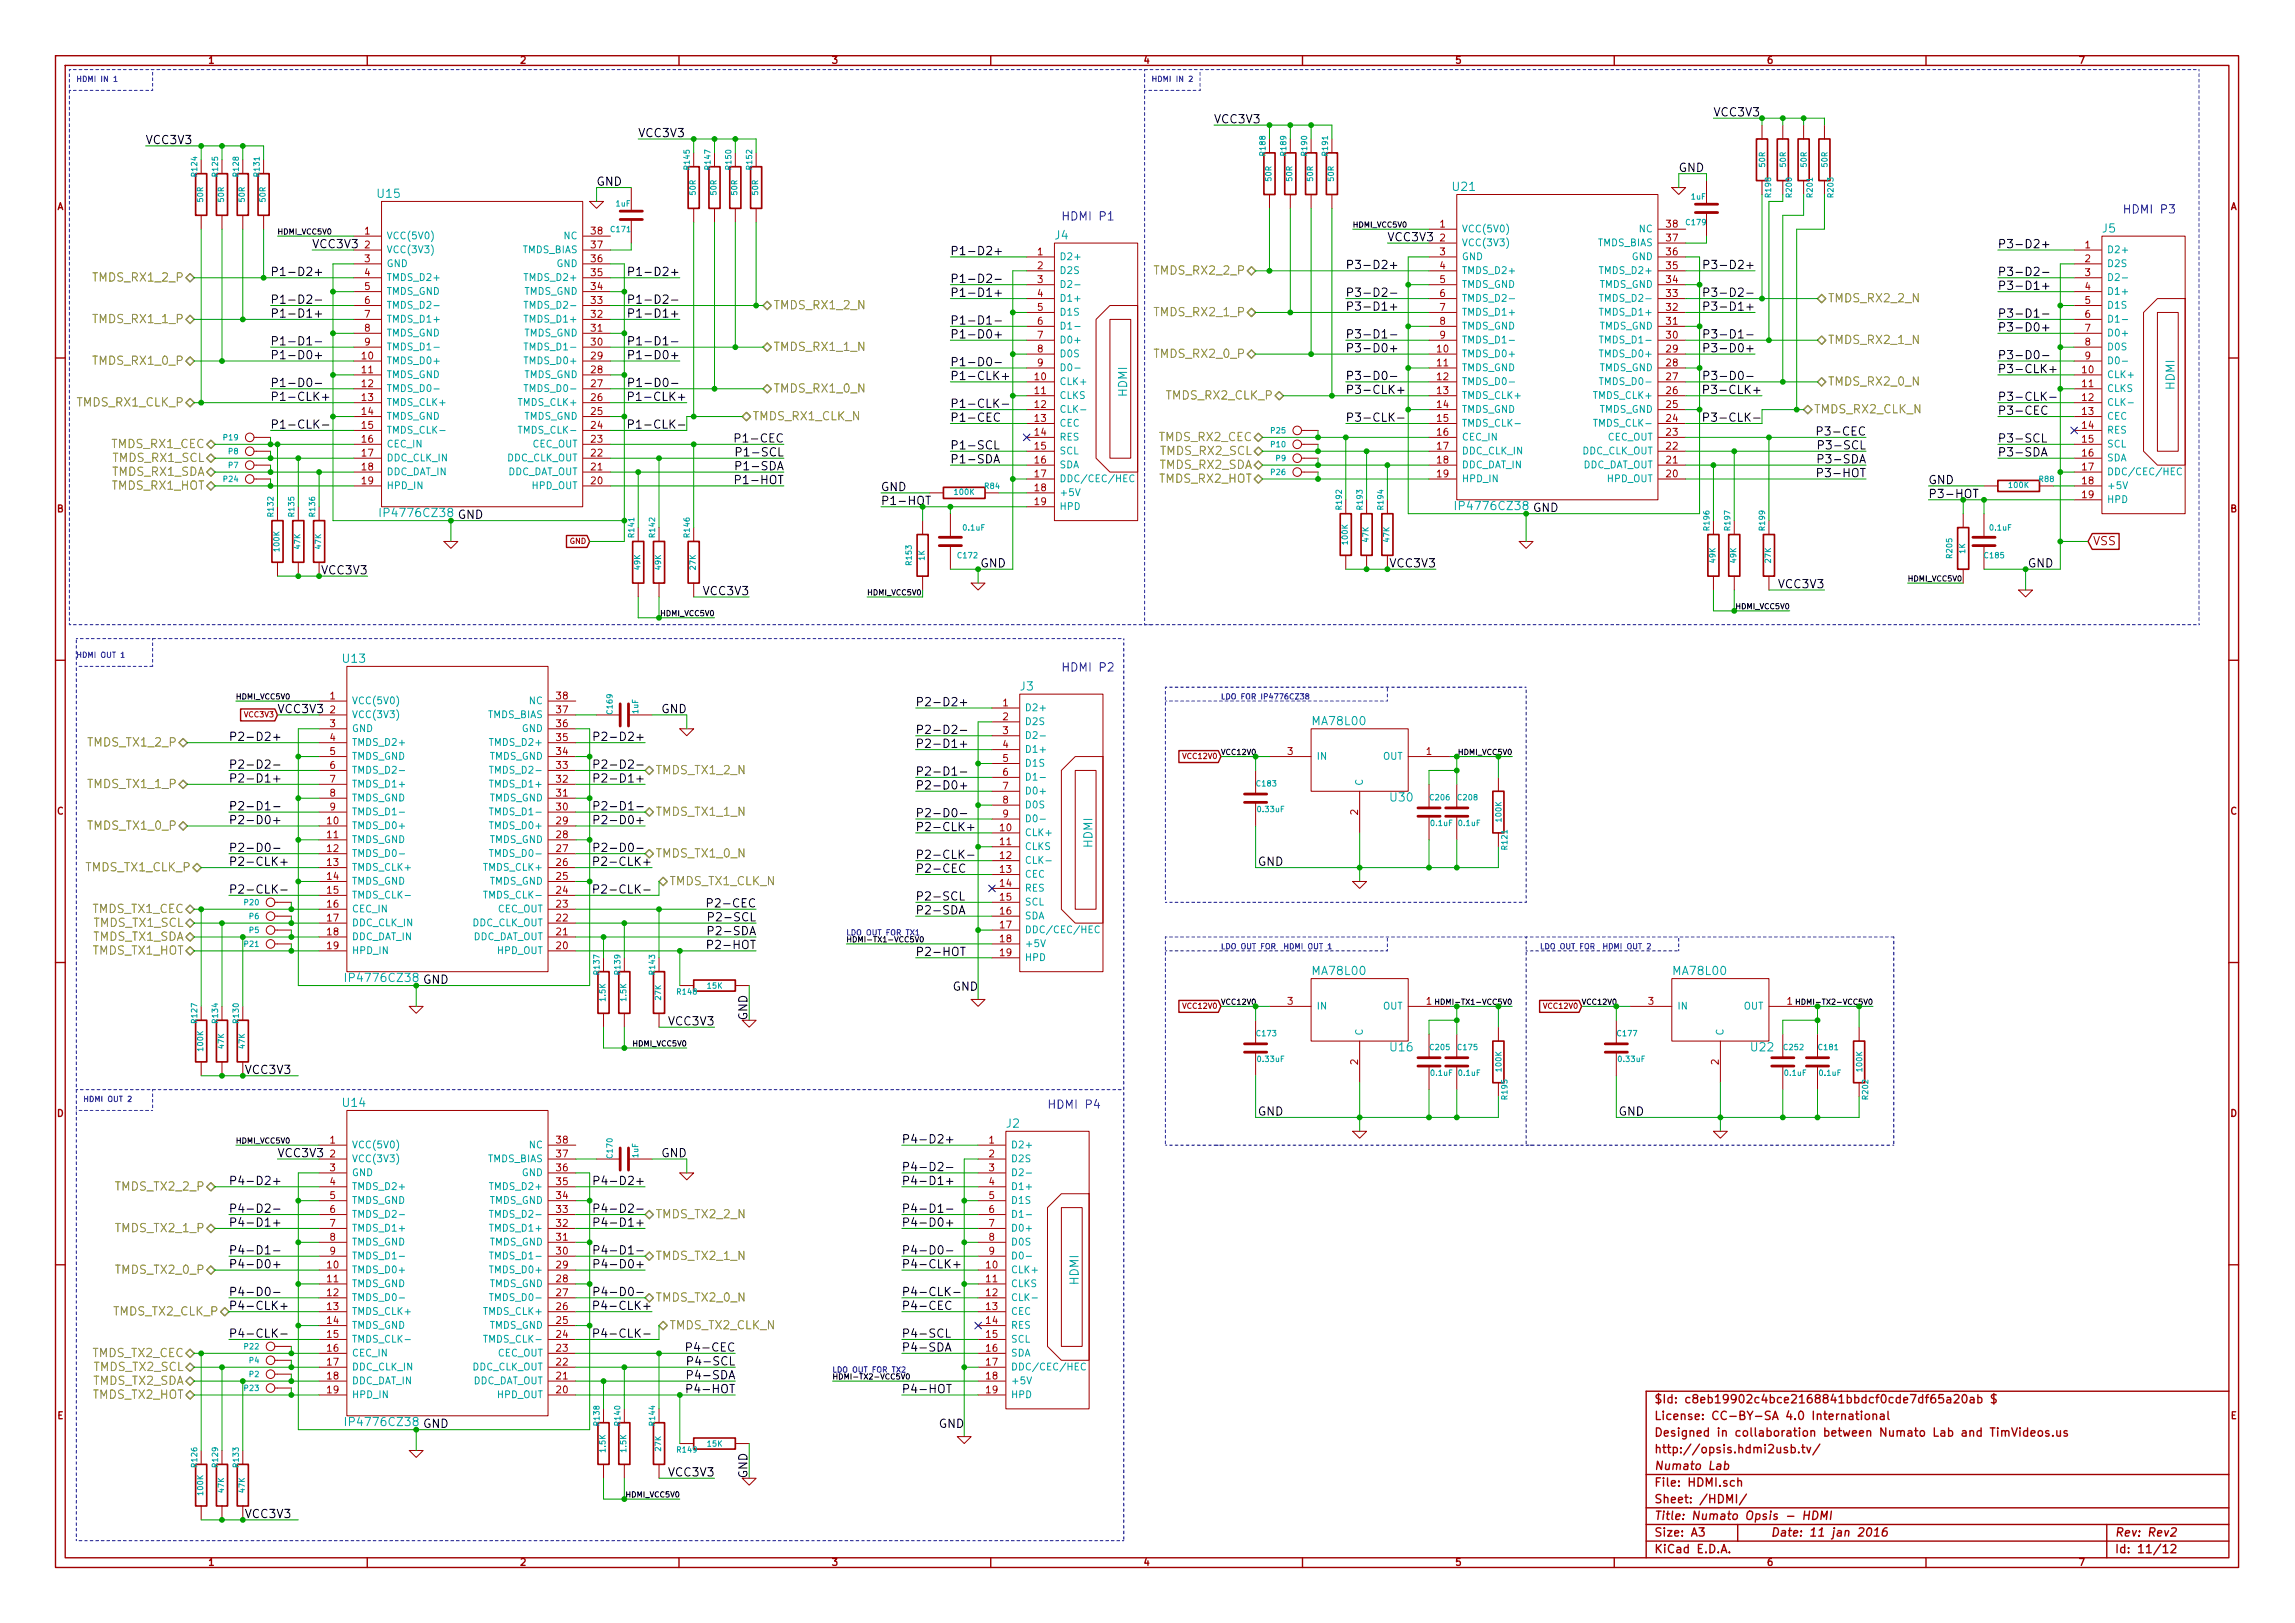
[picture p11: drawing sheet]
<svg xmlns="http://www.w3.org/2000/svg" width="420mm" height="297mm" viewBox="0 0 420 297" stroke-linecap="round" stroke-linejoin="round" font-family="sans-serif">
<defs><g id="words">
<g font-size="2.1">
<text x="222.2" y="22.6">VCC3V3</text>
<text x="313.7" y="21.4">VCC3V3</text>
<text x="26.7" y="26.5">VCC3V3</text>
<text x="116.8" y="25.2">VCC3V3</text>
<text x="109.2" y="34.1">GND</text>
<text x="307.3" y="31.5">GND</text>
<text x="57.1" y="45.5">VCC3V3</text>
<text x="174" y="46.8">P1-D2+</text>
<text x="254" y="44.2">VCC3V3</text>
<text x="365.8" y="45.5">P3-D2+</text>
<text x="49.5" y="50.6">P1-D2+</text>
<text x="117.2" y="50.6">P1-D2+</text>
<text x="174" y="51.9">P1-D2-</text>
<text x="246.4" y="49.3">P3-D2+</text>
<text x="314" y="49.3">P3-D2+</text>
<text x="365.8" y="50.6">P3-D2-</text>
<text x="365.8" y="53.1">P3-D1+</text>
<text x="49.5" y="58.2">P1-D1+</text>
<text x="49.5" y="55.7">P1-D2-</text>
<text x="117.2" y="58.2">P1-D1+</text>
<text x="117.7" y="55.7">P1-D2-</text>
<text x="174" y="59.5">P1-D1-</text>
<text x="174" y="54.4">P1-D1+</text>
<text x="246.4" y="56.9">P3-D1+</text>
<text x="246.4" y="54.4">P3-D2-</text>
<text x="314" y="56.9">P3-D1+</text>
<text x="314.6" y="54.4">P3-D2-</text>
<text x="365.8" y="58.2">P3-D1-</text>
<text x="49.5" y="65.8">P1-D0+</text>
<text x="49.5" y="63.3">P1-D1-</text>
<text x="117.2" y="65.8">P1-D0+</text>
<text x="117.7" y="63.3">P1-D1-</text>
<text x="174" y="62">P1-D0+</text>
<text x="246.4" y="64.6">P3-D0+</text>
<text x="246.4" y="62">P3-D1-</text>
<text x="314" y="64.6">P3-D0+</text>
<text x="314.6" y="62">P3-D1-</text>
<text x="365.8" y="65.8">P3-D0-</text>
<text x="365.8" y="60.7">P3-D0+</text>
<text x="49.5" y="70.9">P1-D0-</text>
<text x="117.7" y="70.9">P1-D0-</text>
<text x="174" y="67.1">P1-D0-</text>
<text x="174" y="69.6">P1-CLK+</text>
<text x="246.4" y="69.6">P3-D0-</text>
<text x="314.6" y="69.6">P3-D0-</text>
<text x="365.8" y="68.4">P3-CLK+</text>
<text x="49.5" y="73.4">P1-CLK+</text>
<text x="116.8" y="73.4">P1-CLK+</text>
<text x="174" y="74.7">P1-CLK-</text>
<text x="174" y="77.3">P1-CEC</text>
<text x="246.4" y="72.2">P3-CLK+</text>
<text x="246.4" y="77.3">P3-CLK-</text>
<text x="313.7" y="72.2">P3-CLK+</text>
<text x="365.8" y="73.4">P3-CLK-</text>
<text x="365.8" y="76">P3-CEC</text>
<text x="49.5" y="78.5">P1-CLK-</text>
<text x="135.7" y="81.1">P1-CEC</text>
<text x="136" y="83.6">P1-SCL</text>
<text x="174" y="82.3">P1-SCL</text>
<text x="333.9" y="79.8">P3-CEC</text>
<text x="334.1" y="82.3">P3-SCL</text>
<text x="365.8" y="81.1">P3-SCL</text>
<text x="365.8" y="83.6">P3-SDA</text>
<text x="135.7" y="86.1">P1-SDA</text>
<text x="135.7" y="88.7">P1-HOT</text>
<text x="161.3" y="90">GND</text>
<text x="174" y="84.9">P1-SDA</text>
<text x="333.9" y="84.9">P3-SDA</text>
<text x="333.9" y="87.4">P3-HOT</text>
<text x="353.1" y="88.7">GND</text>
<text x="83.8" y="95">GND</text>
<text x="280.7" y="93.8">GND</text>
<text x="59.1" y="105.2">VCC3V3</text>
<text x="179.4" y="103.9">GND</text>
<text x="254.6" y="103.9">VCC3V3</text>
<text x="325.8" y="107.7">VCC3V3</text>
<text x="371.2" y="103.9">GND</text>
<text x="128.9" y="109">VCC3V3</text>
<text x="50.8" y="130.6">VCC3V3</text>
<text x="121" y="130.6">GND</text>
<text x="167.6" y="129.3">P2-D2+</text>
<text x="41.9" y="135.7">P2-D2+</text>
<text x="110.8" y="135.7">P2-D2+</text>
<text x="167.6" y="134.4">P2-D2-</text>
<text x="167.6" y="136.9">P2-D1+</text>
<text x="41.9" y="143.3">P2-D1+</text>
<text x="41.9" y="140.8">P2-D2-</text>
<text x="110.8" y="143.3">P2-D1+</text>
<text x="111.4" y="140.8">P2-D2-</text>
<text x="167.6" y="142">P2-D1-</text>
<text x="41.9" y="148.4">P2-D1-</text>
<text x="111.4" y="148.4">P2-D1-</text>
<text x="167.6" y="149.6">P2-D0-</text>
<text x="167.6" y="144.6">P2-D0+</text>
<text x="41.9" y="150.9">P2-D0+</text>
<text x="41.9" y="156">P2-D0-</text>
<text x="110.8" y="150.9">P2-D0+</text>
<text x="111.4" y="156">P2-D0-</text>
<text x="167.6" y="152.2">P2-CLK+</text>
<text x="41.9" y="158.5">P2-CLK+</text>
<text x="110.5" y="158.5">P2-CLK+</text>
<text x="167.6" y="157.3">P2-CLK-</text>
<text x="167.6" y="159.8">P2-CEC</text>
<text x="230.2" y="158.5">GND</text>
<text x="41.9" y="163.6">P2-CLK-</text>
<text x="111" y="163.6">P2-CLK-</text>
<text x="130.7" y="166.2">P2-CEC</text>
<text x="167.6" y="164.9">P2-SCL</text>
<text x="167.6" y="167.4">P2-SDA</text>
<text x="130.7" y="171.2">P2-SDA</text>
<text x="130.7" y="173.8">P2-HOT</text>
<text x="130.9" y="168.7">P2-SCL</text>
<text x="167.6" y="175">P2-HOT</text>
<text x="77.5" y="180.1">GND</text>
<text x="174.3" y="181.4">GND</text>
<text x="122.6" y="187.7">VCC3V3</text>
<text x="136.9" y="186.7" transform="rotate(-90 136.9 186.7)">GND</text>
<text x="45.1" y="196.6">VCC3V3</text>
<text x="165.1" y="209.3">P4-D2+</text>
<text x="230.2" y="204.3">GND</text>
<text x="296.3" y="204.3">GND</text>
<text x="50.8" y="211.9">VCC3V3</text>
<text x="121" y="211.9">GND</text>
<text x="165.1" y="214.4">P4-D2-</text>
<text x="41.9" y="217">P4-D2+</text>
<text x="110.8" y="217">P4-D2+</text>
<text x="165.1" y="217">P4-D1+</text>
<text x="41.9" y="224.6">P4-D1+</text>
<text x="41.9" y="222">P4-D2-</text>
<text x="110.8" y="224.6">P4-D1+</text>
<text x="111.4" y="222">P4-D2-</text>
<text x="165.1" y="222">P4-D1-</text>
<text x="165.1" y="224.6">P4-D0+</text>
<text x="41.9" y="232.2">P4-D0+</text>
<text x="41.9" y="229.7">P4-D1-</text>
<text x="110.8" y="232.2">P4-D0+</text>
<text x="111.4" y="229.7">P4-D1-</text>
<text x="165.1" y="229.7">P4-D0-</text>
<text x="165.1" y="232.2">P4-CLK+</text>
<text x="41.9" y="239.8">P4-CLK+</text>
<text x="41.9" y="237.3">P4-D0-</text>
<text x="110.5" y="239.8">P4-CLK+</text>
<text x="111.4" y="237.3">P4-D0-</text>
<text x="165.1" y="237.3">P4-CLK-</text>
<text x="165.1" y="239.8">P4-CEC</text>
<text x="41.9" y="244.9">P4-CLK-</text>
<text x="111" y="244.9">P4-CLK-</text>
<text x="165.1" y="244.9">P4-SCL</text>
<text x="126.8" y="247.4">P4-CEC</text>
<text x="127.1" y="250">P4-SCL</text>
<text x="165.1" y="247.4">P4-SDA</text>
<text x="126.8" y="252.5">P4-SDA</text>
<text x="126.8" y="255.1">P4-HOT</text>
<text x="165.1" y="255.1">P4-HOT</text>
<text x="77.5" y="261.4">GND</text>
<text x="171.8" y="261.4">GND</text>
<text x="122.6" y="270.3">VCC3V3</text>
<text x="136.9" y="270.5" transform="rotate(-90 136.9 270.5)">GND</text>
<text x="45.1" y="277.9">VCC3V3</text>
</g>
<g font-size="2.1" fill="#00a0a0">
<text x="266" y="35">U21</text>
<text x="69.2" y="36.3">U15</text>
<text x="193.1" y="43.9">J4</text>
<text x="384.9" y="42.6">J5</text>
<text x="398.2" y="71.3" transform="rotate(-90 398.2 71.3)">HDMI</text>
<text x="206.4" y="72.6" transform="rotate(-90 206.4 72.6)">HDMI</text>
<text x="70.3" y="94.7">IP4776CZ38</text>
<text x="267.1" y="93.4">IP4776CZ38</text>
<text x="62.8" y="121.4">U13</text>
<text x="186.8" y="126.5">J3</text>
<text x="241.4" y="132.8">A78L00</text>
<text x="254.6" y="146.8">U30</text>
<text x="200.1" y="155.1" transform="rotate(-90 200.1 155.1)">HDMI</text>
<text x="63.9" y="179.8">IP4776CZ38</text>
<text x="241.4" y="178.5">A78L00</text>
<text x="307.4" y="178.5">A78L00</text>
<text x="254.6" y="192.5">U16</text>
<text x="320.6" y="192.5">U22</text>
<text x="62.8" y="202.7">U14</text>
<text x="184.3" y="206.5">J2</text>
<text x="197.5" y="235.1" transform="rotate(-90 197.5 235.1)">HDMI</text>
<text x="63.9" y="261.1">IP4776CZ38</text>
</g>
<g font-size="2.1" fill="#00f">
<text x="194.3" y="40.4">HDMI P1</text>
<text x="388.6" y="39.2">HDMI P3</text>
<text x="194.3" y="123">HDMI P2</text>
<text x="191.8" y="203">HDMI P4</text>
</g>
<g font-size="2.1" fill="#808000">
<text x="17.3" y="51.6">TMDS_RX1_2_P</text>
<text x="211.7" y="50.3">TMDS_RX2_2_P</text>
<text x="17.3" y="59.2">TMDS_RX1_1_P</text>
<text x="141.6" y="56.7">TMDS_RX1_2_N</text>
<text x="211.7" y="57.9">TMDS_RX2_1_P</text>
<text x="334.7" y="55.4">TMDS_RX2_2_N</text>
<text x="141.6" y="64.3">TMDS_RX1_1_N</text>
<text x="211.7" y="65.6">TMDS_RX2_0_P</text>
<text x="334.7" y="63">TMDS_RX2_1_N</text>
<text x="17.3" y="66.8">TMDS_RX1_0_P</text>
<text x="141.6" y="71.9">TMDS_RX1_0_N</text>
<text x="334.7" y="70.6">TMDS_RX2_0_N</text>
<text x="14.2" y="74.5">TMDS_RX1_CLK_P</text>
<text x="137.8" y="77">TMDS_RX1_CLK_N</text>
<text x="213.6" y="73.2">TMDS_RX2_CLK_P</text>
<text x="332.1" y="75.7">TMDS_RX2_CLK_N</text>
<text x="20.4" y="82.1">TMDS_RX1_CEC</text>
<text x="212.2" y="80.8">TMDS_RX2_CEC</text>
<text x="212.5" y="83.3">TMDS_RX2_SCL</text>
<text x="20.4" y="87.2">TMDS_RX1_SDA</text>
<text x="20.4" y="89.7">TMDS_RX1_HOT</text>
<text x="20.7" y="84.6">TMDS_RX1_SCL</text>
<text x="212.2" y="85.9">TMDS_RX2_SDA</text>
<text x="212.2" y="88.4">TMDS_RX2_HOT</text>
<text x="16.3" y="136.7">TMDS_TX1_2_P</text>
<text x="120" y="141.8">TMDS_TX1_2_N</text>
<text x="16.3" y="144.3">TMDS_TX1_1_P</text>
<text x="120" y="149.4">TMDS_TX1_1_N</text>
<text x="16.3" y="151.9">TMDS_TX1_0_P</text>
<text x="15.7" y="159.5">TMDS_TX1_CLK_P</text>
<text x="120" y="157">TMDS_TX1_0_N</text>
<text x="16.9" y="167.2">TMDS_TX1_CEC</text>
<text x="122.6" y="162.1">TMDS_TX1_CLK_N</text>
<text x="16.9" y="172.2">TMDS_TX1_SDA</text>
<text x="17.1" y="169.7">TMDS_TX1_SCL</text>
<text x="16.9" y="174.8">TMDS_TX1_HOT</text>
<text x="21.4" y="218">TMDS_TX2_2_P</text>
<text x="21.4" y="225.6">TMDS_TX2_1_P</text>
<text x="120" y="223">TMDS_TX2_2_N</text>
<text x="21.4" y="233.2">TMDS_TX2_0_P</text>
<text x="120" y="230.7">TMDS_TX2_1_N</text>
<text x="120" y="238.3">TMDS_TX2_0_N</text>
<text x="20.8" y="240.8">TMDS_TX2_CLK_P</text>
<text x="122.6" y="243.4">TMDS_TX2_CLK_N</text>
<text x="16.9" y="248.4">TMDS_TX2_CEC</text>
<text x="17.1" y="251">TMDS_TX2_SCL</text>
<text x="16.9" y="253.5">TMDS_TX2_SDA</text>
<text x="16.9" y="256.1">TMDS_TX2_HOT</text>
</g>
<g font-size="2.1" fill="#00a000">
<text x="314.2" y="77.3">P3-CLK-</text>
<text x="117.3" y="78.5">P1-CLK-</text>
<text x="161.3" y="92.5">P1-HOT</text>
<text x="353.1" y="91.2">P3-HOT</text>
</g>
<g font-size="2.1" fill="#a00000">
<text x="383.2" y="99.9">VSS</text>
<text x="302.9" y="256.9">$Id: c8eb19902c4bce2168841bbdcf0cde7df65a20ab $</text>
<text x="302.9" y="263">Designed in collaboration between Numato Lab and TimVideos.us</text>
<text x="302.9" y="260">License: CC-BY-SA 4.0 International</text>
<text x="302.9" y="269.1">Numato Lab</text>
<text x="302.9" y="266.1">http://opsis.hdmi2usb.tv/</text>
<text x="302.9" y="272.1">File: HDMI.sch</text>
<text x="302.9" y="275.2">Sheet: /HDMI/</text>
<text x="302.9" y="281.3">Size: A3</text>
<text x="302.9" y="278.2">Title: Numato Opsis - HDMI</text>
<text x="324.2" y="281.3">Date: 11 jan 2016</text>
<text x="387.2" y="281.3">Rev: Rev2</text>
<text x="302.9" y="284.3">KiCad E.D.A.</text>
<text x="387.2" y="284.3">Id: 11/12</text>
</g>
<g font-size="1.8" fill="#a00000">
<text x="38.2" y="11.7">1</text>
<text x="95.3" y="11.7">2</text>
<text x="152.4" y="11.7">3</text>
<text x="209.4" y="11.7">4</text>
<text x="266.5" y="11.7">5</text>
<text x="323.6" y="11.7">6</text>
<text x="380.7" y="11.7">7</text>
<text x="10.4" y="38.5">A</text>
<text x="263.6" y="41.7">1</text>
<text x="305.1" y="41.7">38</text>
<text x="408.3" y="38.5">A</text>
<text x="66.8" y="43">1</text>
<text x="66.8" y="45.5">2</text>
<text x="108.3" y="45.5">37</text>
<text x="108.3" y="43">38</text>
<text x="190" y="46.8">1</text>
<text x="263.6" y="44.2">2</text>
<text x="263.6" y="46.8">3</text>
<text x="305.1" y="46.8">36</text>
<text x="305.1" y="44.2">37</text>
<text x="381.7" y="45.5">1</text>
<text x="66.8" y="48">3</text>
<text x="66.8" y="50.6">4</text>
<text x="66.8" y="53.1">5</text>
<text x="108.3" y="53.1">34</text>
<text x="108.3" y="50.6">35</text>
<text x="108.3" y="48">36</text>
<text x="190" y="49.3">2</text>
<text x="190" y="51.9">3</text>
<text x="263.6" y="49.3">4</text>
<text x="263.6" y="51.9">5</text>
<text x="305.1" y="51.9">34</text>
<text x="305.1" y="49.3">35</text>
<text x="381.7" y="48">2</text>
<text x="381.7" y="50.6">3</text>
<text x="381.7" y="53.1">4</text>
<text x="66.8" y="55.7">6</text>
<text x="66.8" y="58.2">7</text>
<text x="108.3" y="58.2">32</text>
<text x="108.3" y="55.7">33</text>
<text x="190" y="54.4">4</text>
<text x="190" y="56.9">5</text>
<text x="190" y="59.5">6</text>
<text x="263.6" y="54.4">6</text>
<text x="263.6" y="56.9">7</text>
<text x="263.6" y="59.5">8</text>
<text x="305.1" y="59.5">31</text>
<text x="305.1" y="56.9">32</text>
<text x="305.1" y="54.4">33</text>
<text x="381.7" y="55.7">5</text>
<text x="381.7" y="58.2">6</text>
<text x="66.3" y="65.8">10</text>
<text x="66.8" y="60.7">8</text>
<text x="66.8" y="63.3">9</text>
<text x="108.3" y="63.3">30</text>
<text x="108.3" y="60.7">31</text>
<text x="108.3" y="65.8">29</text>
<text x="190" y="62">7</text>
<text x="190" y="64.6">8</text>
<text x="263.1" y="64.6">10</text>
<text x="263.6" y="62">9</text>
<text x="305.1" y="62">30</text>
<text x="305.1" y="64.6">29</text>
<text x="381.7" y="60.7">7</text>
<text x="381.7" y="63.3">8</text>
<text x="381.7" y="65.8">9</text>
<text x="66.3" y="68.4">11</text>
<text x="66.3" y="70.9">12</text>
<text x="108.3" y="70.9">27</text>
<text x="108.3" y="68.4">28</text>
<text x="189.5" y="69.6">10</text>
<text x="190" y="67.1">9</text>
<text x="263.1" y="67.1">11</text>
<text x="263.1" y="69.6">12</text>
<text x="305.1" y="69.6">27</text>
<text x="305.1" y="67.1">28</text>
<text x="381.3" y="68.4">10</text>
<text x="381.3" y="70.9">11</text>
<text x="66.3" y="73.4">13</text>
<text x="66.3" y="76">14</text>
<text x="108.3" y="76">25</text>
<text x="108.3" y="73.4">26</text>
<text x="189.5" y="72.2">11</text>
<text x="189.5" y="74.7">12</text>
<text x="189.5" y="77.3">13</text>
<text x="263.1" y="72.2">13</text>
<text x="263.1" y="74.7">14</text>
<text x="263.1" y="77.3">15</text>
<text x="305.1" y="77.3">24</text>
<text x="305.1" y="74.7">25</text>
<text x="305.1" y="72.2">26</text>
<text x="381.3" y="73.4">12</text>
<text x="381.3" y="76">13</text>
<text x="66.3" y="78.5">15</text>
<text x="66.3" y="81.1">16</text>
<text x="66.3" y="83.6">17</text>
<text x="108.3" y="83.6">22</text>
<text x="108.3" y="81.1">23</text>
<text x="108.3" y="78.5">24</text>
<text x="189.5" y="79.8">14</text>
<text x="189.5" y="82.3">15</text>
<text x="263.1" y="79.8">16</text>
<text x="263.1" y="82.3">17</text>
<text x="305.1" y="82.3">22</text>
<text x="305.1" y="79.8">23</text>
<text x="381.3" y="78.5">14</text>
<text x="381.3" y="81.1">15</text>
<text x="381.3" y="83.6">16</text>
<text x="66.3" y="86.1">18</text>
<text x="66.3" y="88.7">19</text>
<text x="108.3" y="88.7">20</text>
<text x="108.3" y="86.1">21</text>
<text x="189.5" y="84.9">16</text>
<text x="189.5" y="87.4">17</text>
<text x="189.5" y="90">18</text>
<text x="263.1" y="84.9">18</text>
<text x="263.1" y="87.4">19</text>
<text x="305.1" y="87.4">20</text>
<text x="305.1" y="84.9">21</text>
<text x="381.3" y="86.1">17</text>
<text x="381.3" y="88.7">18</text>
<text x="10.4" y="93.8">B</text>
<text x="189.5" y="92.5">19</text>
<text x="381.3" y="91.2">19</text>
<text x="408.3" y="93.8">B</text>
<text x="60.4" y="128.1">1</text>
<text x="60.4" y="130.6">2</text>
<text x="101.9" y="130.6">37</text>
<text x="101.9" y="128.1">38</text>
<text x="183.6" y="129.3">1</text>
<text x="183.6" y="131.9">2</text>
<text x="60.4" y="133.1">3</text>
<text x="60.4" y="135.7">4</text>
<text x="101.9" y="135.7">35</text>
<text x="101.9" y="133.1">36</text>
<text x="183.6" y="134.4">3</text>
<text x="183.6" y="136.9">4</text>
<text x="60.4" y="138.2">5</text>
<text x="60.4" y="140.8">6</text>
<text x="60.4" y="143.3">7</text>
<text x="101.9" y="143.3">32</text>
<text x="101.9" y="140.8">33</text>
<text x="101.9" y="138.2">34</text>
<text x="183.6" y="139.5">5</text>
<text x="183.6" y="142">6</text>
<text x="235.7" y="138.2">3</text>
<text x="261.1" y="138.2">1</text>
<text x="10.4" y="149.1">C</text>
<text x="60.4" y="145.8">8</text>
<text x="60.4" y="148.4">9</text>
<text x="101.9" y="148.4">30</text>
<text x="101.9" y="145.8">31</text>
<text x="183.6" y="144.6">7</text>
<text x="183.6" y="147.1">8</text>
<text x="183.6" y="149.6">9</text>
<text x="248.7" y="149.1" transform="rotate(-90 248.7 149.1)">2</text>
<text x="408.3" y="149.1">C</text>
<text x="59.9" y="150.9">10</text>
<text x="59.9" y="153.5">11</text>
<text x="59.9" y="156">12</text>
<text x="101.9" y="156">27</text>
<text x="101.9" y="153.5">28</text>
<text x="101.9" y="150.9">29</text>
<text x="183.1" y="152.2">10</text>
<text x="183.1" y="154.7">11</text>
<text x="59.9" y="158.5">13</text>
<text x="59.9" y="161.1">14</text>
<text x="101.9" y="161.1">25</text>
<text x="101.9" y="158.5">26</text>
<text x="183.1" y="157.3">12</text>
<text x="183.1" y="159.8">13</text>
<text x="59.9" y="163.6">15</text>
<text x="59.9" y="166.2">16</text>
<text x="101.9" y="166.2">23</text>
<text x="101.9" y="163.6">24</text>
<text x="183.1" y="162.3">14</text>
<text x="183.1" y="164.9">15</text>
<text x="183.1" y="167.4">16</text>
<text x="59.9" y="168.7">17</text>
<text x="59.9" y="171.2">18</text>
<text x="59.9" y="173.8">19</text>
<text x="101.9" y="173.8">20</text>
<text x="101.9" y="171.2">21</text>
<text x="101.9" y="168.7">22</text>
<text x="183.1" y="170">17</text>
<text x="183.1" y="172.5">18</text>
<text x="183.1" y="175">19</text>
<text x="235.7" y="183.9">3</text>
<text x="261.1" y="183.9">1</text>
<text x="301.8" y="183.9">3</text>
<text x="327.2" y="183.9">1</text>
<text x="248.7" y="194.8" transform="rotate(-90 248.7 194.8)">2</text>
<text x="314.7" y="194.8" transform="rotate(-90 314.7 194.8)">2</text>
<text x="10.4" y="204.5">D</text>
<text x="60.4" y="209.3">1</text>
<text x="101.9" y="209.3">38</text>
<text x="181.1" y="209.3">1</text>
<text x="408.3" y="204.5">D</text>
<text x="60.4" y="211.9">2</text>
<text x="60.4" y="214.4">3</text>
<text x="101.9" y="214.4">36</text>
<text x="101.9" y="211.9">37</text>
<text x="181.1" y="211.9">2</text>
<text x="181.1" y="214.4">3</text>
<text x="60.4" y="217">4</text>
<text x="60.4" y="219.5">5</text>
<text x="101.9" y="219.5">34</text>
<text x="101.9" y="217">35</text>
<text x="181.1" y="217">4</text>
<text x="181.1" y="219.5">5</text>
<text x="60.4" y="222">6</text>
<text x="60.4" y="224.6">7</text>
<text x="60.4" y="227.1">8</text>
<text x="101.9" y="227.1">31</text>
<text x="101.9" y="224.6">32</text>
<text x="101.9" y="222">33</text>
<text x="181.1" y="222">6</text>
<text x="181.1" y="224.6">7</text>
<text x="181.1" y="227.1">8</text>
<text x="59.9" y="232.2">10</text>
<text x="60.4" y="229.7">9</text>
<text x="101.9" y="229.7">30</text>
<text x="101.9" y="232.2">29</text>
<text x="180.6" y="232.2">10</text>
<text x="181.1" y="229.7">9</text>
<text x="59.9" y="234.7">11</text>
<text x="59.9" y="237.3">12</text>
<text x="59.9" y="239.8">13</text>
<text x="101.9" y="239.8">26</text>
<text x="101.9" y="237.3">27</text>
<text x="101.9" y="234.7">28</text>
<text x="180.6" y="234.7">11</text>
<text x="180.6" y="237.3">12</text>
<text x="180.6" y="239.8">13</text>
<text x="59.9" y="242.4">14</text>
<text x="59.9" y="244.9">15</text>
<text x="101.9" y="244.9">24</text>
<text x="101.9" y="242.4">25</text>
<text x="180.6" y="242.4">14</text>
<text x="180.6" y="244.9">15</text>
<text x="59.9" y="247.4">16</text>
<text x="59.9" y="250">17</text>
<text x="101.9" y="250">22</text>
<text x="101.9" y="247.4">23</text>
<text x="180.6" y="247.4">16</text>
<text x="180.6" y="250">17</text>
<text x="59.9" y="252.5">18</text>
<text x="59.9" y="255.1">19</text>
<text x="101.9" y="255.1">20</text>
<text x="101.9" y="252.5">21</text>
<text x="180.6" y="252.5">18</text>
<text x="180.6" y="255.1">19</text>
<text x="10.5" y="259.8">E</text>
<text x="408.4" y="259.8">E</text>
<text x="38.2" y="286.6">1</text>
<text x="95.3" y="286.6">2</text>
<text x="152.4" y="286.6">3</text>
<text x="209.4" y="286.6">4</text>
<text x="266.5" y="286.6">5</text>
<text x="323.6" y="286.6">6</text>
<text x="380.7" y="286.6">7</text>
</g>
<g font-size="1.8" fill="#00a0a0">
<text x="70.8" y="43.9">VCC(5V0)</text>
<text x="70.8" y="46.4">VCC(3V3)</text>
<text x="95.5" y="46.4">TMDS_BIAS</text>
<text x="103.2" y="43.9">NC</text>
<text x="194" y="47.7">D2+</text>
<text x="267.6" y="42.6">VCC(5V0)</text>
<text x="267.6" y="45.1">VCC(3V3)</text>
<text x="267.6" y="47.7">GND</text>
<text x="292.4" y="45.1">TMDS_BIAS</text>
<text x="298.7" y="47.7">GND</text>
<text x="300" y="42.6">NC</text>
<text x="385.7" y="46.4">D2+</text>
<text x="70.8" y="48.9">GND</text>
<text x="70.8" y="51.5">TMDS_D2+</text>
<text x="96.4" y="51.5">TMDS_D2+</text>
<text x="101.8" y="48.9">GND</text>
<text x="194" y="50.2">D2S</text>
<text x="194" y="52.7">D2-</text>
<text x="267.6" y="50.2">TMDS_D2+</text>
<text x="267.6" y="52.7">TMDS_GND</text>
<text x="292.7" y="52.7">TMDS_GND</text>
<text x="293.3" y="50.2">TMDS_D2+</text>
<text x="385.7" y="48.9">D2S</text>
<text x="385.7" y="51.5">D2-</text>
<text x="70.8" y="54">TMDS_GND</text>
<text x="70.8" y="56.6">TMDS_D2-</text>
<text x="70.8" y="59.1">TMDS_D1+</text>
<text x="95.8" y="54">TMDS_GND</text>
<text x="96.4" y="59.1">TMDS_D1+</text>
<text x="96.9" y="56.6">TMDS_D2-</text>
<text x="194" y="55.3">D1+</text>
<text x="194" y="57.8">D1S</text>
<text x="267.6" y="55.3">TMDS_D2-</text>
<text x="267.6" y="57.8">TMDS_D1+</text>
<text x="293.3" y="57.8">TMDS_D1+</text>
<text x="293.8" y="55.3">TMDS_D2-</text>
<text x="385.7" y="54">D1+</text>
<text x="385.7" y="56.6">D1S</text>
<text x="385.7" y="59.1">D1-</text>
<text x="70.8" y="61.6">TMDS_GND</text>
<text x="70.8" y="64.2">TMDS_D1-</text>
<text x="95.8" y="61.6">TMDS_GND</text>
<text x="96.9" y="64.2">TMDS_D1-</text>
<text x="194" y="60.4">D1-</text>
<text x="194" y="62.9">D0+</text>
<text x="194" y="65.4">D0S</text>
<text x="267.6" y="60.4">TMDS_GND</text>
<text x="267.6" y="62.9">TMDS_D1-</text>
<text x="267.6" y="65.4">TMDS_D0+</text>
<text x="292.7" y="60.4">TMDS_GND</text>
<text x="293.3" y="65.4">TMDS_D0+</text>
<text x="293.8" y="62.9">TMDS_D1-</text>
<text x="385.7" y="61.6">D0+</text>
<text x="385.7" y="64.2">D0S</text>
<text x="70.8" y="66.7">TMDS_D0+</text>
<text x="70.8" y="69.3">TMDS_GND</text>
<text x="70.8" y="71.8">TMDS_D0-</text>
<text x="95.8" y="69.3">TMDS_GND</text>
<text x="96.4" y="66.7">TMDS_D0+</text>
<text x="96.9" y="71.8">TMDS_D0-</text>
<text x="194" y="68">D0-</text>
<text x="194" y="70.5">CLK+</text>
<text x="267.6" y="68">TMDS_GND</text>
<text x="267.6" y="70.5">TMDS_D0-</text>
<text x="292.7" y="68">TMDS_GND</text>
<text x="293.8" y="70.5">TMDS_D0-</text>
<text x="385.7" y="66.7">D0-</text>
<text x="385.7" y="69.3">CLK+</text>
<text x="385.7" y="71.8">CLKS</text>
<text x="70.8" y="74.3">TMDS_CLK+</text>
<text x="70.8" y="76.9">TMDS_GND</text>
<text x="95.1" y="74.3">TMDS_CLK+</text>
<text x="95.8" y="76.9">TMDS_GND</text>
<text x="194" y="73.1">CLKS</text>
<text x="194" y="75.6">CLK-</text>
<text x="267.6" y="73.1">TMDS_CLK+</text>
<text x="267.6" y="75.6">TMDS_GND</text>
<text x="291.9" y="73.1">TMDS_CLK+</text>
<text x="292.7" y="75.6">TMDS_GND</text>
<text x="385.7" y="74.3">CLK-</text>
<text x="385.7" y="76.9">CEC</text>
<text x="70.8" y="79.4">TMDS_CLK-</text>
<text x="70.8" y="82">CEC_IN</text>
<text x="95.5" y="79.4">TMDS_CLK-</text>
<text x="97.3" y="82">CEC_OUT</text>
<text x="194" y="78.1">CEC</text>
<text x="194" y="80.7">RES</text>
<text x="194" y="83.2">SCL</text>
<text x="267.6" y="78.1">TMDS_CLK-</text>
<text x="267.6" y="80.7">CEC_IN</text>
<text x="267.6" y="83.2">DDC_CLK_IN</text>
<text x="289.4" y="83.2">DDC_CLK_OUT</text>
<text x="292.4" y="78.1">TMDS_CLK-</text>
<text x="294.1" y="80.7">CEC_OUT</text>
<text x="385.7" y="79.4">RES</text>
<text x="385.7" y="82">SCL</text>
<text x="70.8" y="84.5">DDC_CLK_IN</text>
<text x="70.8" y="87">DDC_DAT_IN</text>
<text x="70.8" y="89.6">HPD_IN</text>
<text x="92.6" y="87">DDC_DAT_OUT</text>
<text x="92.6" y="84.5">DDC_CLK_OUT</text>
<text x="97.3" y="89.6">HPD_OUT</text>
<text x="194" y="85.8">SDA</text>
<text x="194" y="88.3">DDC/CEC/HEC</text>
<text x="267.6" y="85.8">DDC_DAT_IN</text>
<text x="267.6" y="88.3">HPD_IN</text>
<text x="289.4" y="85.8">DDC_DAT_OUT</text>
<text x="294.1" y="88.3">HPD_OUT</text>
<text x="385.7" y="84.5">SDA</text>
<text x="385.7" y="87">DDC/CEC/HEC</text>
<text x="385.7" y="89.6">+5V</text>
<text x="194" y="90.8">+5V</text>
<text x="194" y="93.4">HPD</text>
<text x="385.7" y="92.1">HPD</text>
<text x="64.4" y="128.9">VCC(5V0)</text>
<text x="64.4" y="131.5">VCC(3V3)</text>
<text x="89.2" y="131.5">TMDS_BIAS</text>
<text x="96.8" y="128.9">NC</text>
<text x="187.6" y="130.2">D2+</text>
<text x="64.4" y="134">GND</text>
<text x="64.4" y="136.6">TMDS_D2+</text>
<text x="90.1" y="136.6">TMDS_D2+</text>
<text x="95.5" y="134">GND</text>
<text x="187.6" y="132.8">D2S</text>
<text x="187.6" y="135.3">D2-</text>
<text x="187.6" y="137.8">D1+</text>
<text x="64.4" y="139.1">TMDS_GND</text>
<text x="64.4" y="141.6">TMDS_D2-</text>
<text x="89.5" y="139.1">TMDS_GND</text>
<text x="90.6" y="141.6">TMDS_D2-</text>
<text x="187.6" y="140.4">D1S</text>
<text x="187.6" y="142.9">D1-</text>
<text x="241" y="139.1">IN</text>
<text x="249.6" y="143.8" transform="rotate(-90 249.6 143.8)">C</text>
<text x="253.1" y="139.1">OUT</text>
<text x="64.4" y="144.2">TMDS_D1+</text>
<text x="64.4" y="146.7">TMDS_GND</text>
<text x="64.4" y="149.3">TMDS_D1-</text>
<text x="89.5" y="146.7">TMDS_GND</text>
<text x="90.1" y="144.2">TMDS_D1+</text>
<text x="90.6" y="149.3">TMDS_D1-</text>
<text x="187.6" y="145.5">D0+</text>
<text x="187.6" y="148">D0S</text>
<text x="64.4" y="151.8">TMDS_D0+</text>
<text x="64.4" y="154.3">TMDS_GND</text>
<text x="89.5" y="154.3">TMDS_GND</text>
<text x="90.1" y="151.8">TMDS_D0+</text>
<text x="187.6" y="150.5">D0-</text>
<text x="187.6" y="153.1">CLK+</text>
<text x="187.6" y="155.6">CLKS</text>
<text x="64.4" y="156.9">TMDS_D0-</text>
<text x="64.4" y="159.4">TMDS_CLK+</text>
<text x="64.4" y="162">TMDS_GND</text>
<text x="88.7" y="159.4">TMDS_CLK+</text>
<text x="89.5" y="162">TMDS_GND</text>
<text x="90.6" y="156.9">TMDS_D0-</text>
<text x="187.6" y="158.2">CLK-</text>
<text x="187.6" y="160.7">CEC</text>
<text x="64.4" y="164.5">TMDS_CLK-</text>
<text x="64.4" y="167">CEC_IN</text>
<text x="89.2" y="164.5">TMDS_CLK-</text>
<text x="90.9" y="167">CEC_OUT</text>
<text x="187.6" y="163.2">RES</text>
<text x="187.6" y="165.8">SCL</text>
<text x="64.4" y="169.6">DDC_CLK_IN</text>
<text x="64.4" y="172.1">DDC_DAT_IN</text>
<text x="86.2" y="172.1">DDC_DAT_OUT</text>
<text x="86.2" y="169.6">DDC_CLK_OUT</text>
<text x="187.6" y="168.3">SDA</text>
<text x="187.6" y="170.9">DDC/CEC/HEC</text>
<text x="187.6" y="173.4">+5V</text>
<text x="64.4" y="174.7">HPD_IN</text>
<text x="90.9" y="174.7">HPD_OUT</text>
<text x="187.6" y="175.9">HPD</text>
<text x="241" y="184.8">IN</text>
<text x="253.1" y="184.8">OUT</text>
<text x="307.1" y="184.8">IN</text>
<text x="319.1" y="184.8">OUT</text>
<text x="249.6" y="189.5" transform="rotate(-90 249.6 189.5)">C</text>
<text x="315.6" y="189.5" transform="rotate(-90 315.6 189.5)">C</text>
<text x="64.4" y="210.2">VCC(5V0)</text>
<text x="64.4" y="212.8">VCC(3V3)</text>
<text x="64.4" y="215.3">GND</text>
<text x="89.2" y="212.8">TMDS_BIAS</text>
<text x="95.5" y="215.3">GND</text>
<text x="96.8" y="210.2">NC</text>
<text x="185.1" y="210.2">D2+</text>
<text x="185.1" y="212.8">D2S</text>
<text x="185.1" y="215.3">D2-</text>
<text x="64.4" y="217.8">TMDS_D2+</text>
<text x="64.4" y="220.4">TMDS_GND</text>
<text x="89.5" y="220.4">TMDS_GND</text>
<text x="90.1" y="217.8">TMDS_D2+</text>
<text x="185.1" y="217.8">D1+</text>
<text x="185.1" y="220.4">D1S</text>
<text x="64.4" y="222.9">TMDS_D2-</text>
<text x="64.4" y="225.5">TMDS_D1+</text>
<text x="90.1" y="225.5">TMDS_D1+</text>
<text x="90.6" y="222.9">TMDS_D2-</text>
<text x="185.1" y="222.9">D1-</text>
<text x="185.1" y="225.5">D0+</text>
<text x="64.4" y="228">TMDS_GND</text>
<text x="64.4" y="230.5">TMDS_D1-</text>
<text x="64.4" y="233.1">TMDS_D0+</text>
<text x="89.5" y="228">TMDS_GND</text>
<text x="90.1" y="233.1">TMDS_D0+</text>
<text x="90.6" y="230.5">TMDS_D1-</text>
<text x="185.1" y="228">D0S</text>
<text x="185.1" y="230.5">D0-</text>
<text x="185.1" y="233.1">CLK+</text>
<text x="64.4" y="235.6">TMDS_GND</text>
<text x="64.4" y="238.2">TMDS_D0-</text>
<text x="89.5" y="235.6">TMDS_GND</text>
<text x="90.6" y="238.2">TMDS_D0-</text>
<text x="185.1" y="235.6">CLKS</text>
<text x="185.1" y="238.2">CLK-</text>
<text x="64.4" y="240.7">TMDS_CLK+</text>
<text x="64.4" y="243.2">TMDS_GND</text>
<text x="64.4" y="245.8">TMDS_CLK-</text>
<text x="88.7" y="240.7">TMDS_CLK+</text>
<text x="89.2" y="245.8">TMDS_CLK-</text>
<text x="89.5" y="243.2">TMDS_GND</text>
<text x="185.1" y="240.7">CEC</text>
<text x="185.1" y="243.2">RES</text>
<text x="185.1" y="245.8">SCL</text>
<text x="64.4" y="248.3">CEC_IN</text>
<text x="64.4" y="250.9">DDC_CLK_IN</text>
<text x="86.2" y="250.9">DDC_CLK_OUT</text>
<text x="90.9" y="248.3">CEC_OUT</text>
<text x="185.1" y="248.3">SDA</text>
<text x="185.1" y="250.9">DDC/CEC/HEC</text>
<text x="64.4" y="253.4">DDC_DAT_IN</text>
<text x="64.4" y="255.9">HPD_IN</text>
<text x="86.2" y="253.4">DDC_DAT_OUT</text>
<text x="90.9" y="255.9">HPD_OUT</text>
<text x="185.1" y="253.4">+5V</text>
<text x="185.1" y="255.9">HPD</text>
</g>
<g font-size="1.4" fill="#00f">
<text x="14" y="15">HDMI IN 1</text>
<text x="210.8" y="15">HDMI IN 2</text>
<text x="14" y="120.4">HDMI OUT 1</text>
<text x="223.5" y="128.1">LDO FOR IP4776CZ38</text>
<text x="154.9" y="171.2">LDO OUT FOR TX1</text>
<text x="223.5" y="173.8">LDO OUT FOR</text>
<text x="234.9" y="173.8">HDMI OUT 1</text>
<text x="281.9" y="173.8">LDO OUT FOR</text>
<text x="293.4" y="173.8">HDMI OUT 2</text>
<text x="15.2" y="201.7">HDMI OUT 2</text>
<text x="152.4" y="251.2">LDO OUT FOR TX2</text>
</g>
<g font-size="1.4" fill="#00a0a0">
<text x="231.7" y="28.4" transform="rotate(-90 231.7 28.4)">R188</text>
<text x="235.5" y="28.4" transform="rotate(-90 235.5 28.4)">R189</text>
<text x="239.3" y="28.4" transform="rotate(-90 239.3 28.4)">R190</text>
<text x="243.2" y="28.4" transform="rotate(-90 243.2 28.4)">R191</text>
<text x="36.1" y="32.2" transform="rotate(-90 36.1 32.2)">R124</text>
<text x="40" y="32.2" transform="rotate(-90 40 32.2)">R125</text>
<text x="43.8" y="32.2" transform="rotate(-90 43.8 32.2)">R128</text>
<text x="47.6" y="32.2" transform="rotate(-90 47.6 32.2)">R131</text>
<text x="126.3" y="30.9" transform="rotate(-90 126.3 30.9)">R145</text>
<text x="127.4" y="35.6" transform="rotate(-90 127.4 35.6)">50R</text>
<text x="130.1" y="30.9" transform="rotate(-90 130.1 30.9)">R147</text>
<text x="131.2" y="35.6" transform="rotate(-90 131.2 35.6)">50R</text>
<text x="133.9" y="30.9" transform="rotate(-90 133.9 30.9)">R150</text>
<text x="135" y="35.6" transform="rotate(-90 135 35.6)">50R</text>
<text x="137.7" y="30.9" transform="rotate(-90 137.7 30.9)">R152</text>
<text x="138.8" y="35.6" transform="rotate(-90 138.8 35.6)">50R</text>
<text x="232.8" y="33.1" transform="rotate(-90 232.8 33.1)">50R</text>
<text x="236.6" y="33.1" transform="rotate(-90 236.6 33.1)">50R</text>
<text x="240.4" y="33.1" transform="rotate(-90 240.4 33.1)">50R</text>
<text x="244.2" y="33.1" transform="rotate(-90 244.2 33.1)">50R</text>
<text x="323.2" y="30.5" transform="rotate(-90 323.2 30.5)">50R</text>
<text x="327" y="30.5" transform="rotate(-90 327 30.5)">50R</text>
<text x="330.8" y="30.5" transform="rotate(-90 330.8 30.5)">50R</text>
<text x="334.6" y="30.5" transform="rotate(-90 334.6 30.5)">50R</text>
<text x="37.2" y="36.9" transform="rotate(-90 37.2 36.9)">50R</text>
<text x="41" y="36.9" transform="rotate(-90 41 36.9)">50R</text>
<text x="44.9" y="36.9" transform="rotate(-90 44.9 36.9)">50R</text>
<text x="48.7" y="36.9" transform="rotate(-90 48.7 36.9)">50R</text>
<text x="112.8" y="37.8">1uF</text>
<text x="308.8" y="41.3">C179</text>
<text x="309.7" y="36.6">1uF</text>
<text x="324.3" y="36" transform="rotate(-90 324.3 36)">R198</text>
<text x="328.1" y="36" transform="rotate(-90 328.1 36)">R200</text>
<text x="331.9" y="36" transform="rotate(-90 331.9 36)">R201</text>
<text x="335.7" y="36" transform="rotate(-90 335.7 36)">R203</text>
<text x="111.9" y="42.5">C171</text>
<text x="41" y="80.6">P19</text>
<text x="41.8" y="83.2">P8</text>
<text x="232.7" y="81.9">P10</text>
<text x="232.7" y="79.4">P25</text>
<text x="41" y="88.3">P24</text>
<text x="41.8" y="85.7">P7</text>
<text x="180.3" y="89.5">R84</text>
<text x="232.7" y="87">P26</text>
<text x="233.6" y="84.4">P9</text>
<text x="367.9" y="89.3">100K</text>
<text x="373.4" y="88.3">R88</text>
<text x="50.1" y="94.4" transform="rotate(-90 50.1 94.4)">R132</text>
<text x="53.9" y="94.4" transform="rotate(-90 53.9 94.4)">R135</text>
<text x="57.7" y="94.4" transform="rotate(-90 57.7 94.4)">R136</text>
<text x="174.8" y="90.6">100K</text>
<text x="245.7" y="93.2" transform="rotate(-90 245.7 93.2)">R192</text>
<text x="249.5" y="93.2" transform="rotate(-90 249.5 93.2)">R193</text>
<text x="253.3" y="93.2" transform="rotate(-90 253.3 93.2)">R194</text>
<text x="51.2" y="100.8" transform="rotate(-90 51.2 100.8)">100K</text>
<text x="55" y="100.4" transform="rotate(-90 55 100.4)">47K</text>
<text x="58.8" y="100.4" transform="rotate(-90 58.8 100.4)">47K</text>
<text x="116.2" y="98.2" transform="rotate(-90 116.2 98.2)">R141</text>
<text x="120" y="98.2" transform="rotate(-90 120 98.2)">R142</text>
<text x="126.3" y="98.2" transform="rotate(-90 126.3 98.2)">R146</text>
<text x="176.4" y="97.1">0.1uF</text>
<text x="246.8" y="99.5" transform="rotate(-90 246.8 99.5)">100K</text>
<text x="250.6" y="99.1" transform="rotate(-90 250.6 99.1)">47K</text>
<text x="254.4" y="99.1" transform="rotate(-90 254.4 99.1)">47K</text>
<text x="313" y="97" transform="rotate(-90 313 97)">R196</text>
<text x="316.8" y="97" transform="rotate(-90 316.8 97)">R197</text>
<text x="323.2" y="97" transform="rotate(-90 323.2 97)">R199</text>
<text x="359.8" y="101.3" transform="rotate(-90 359.8 101.3)">1K</text>
<text x="364.3" y="97.1">0.1uF</text>
<text x="117.2" y="104.2" transform="rotate(-90 117.2 104.2)">49K</text>
<text x="121.1" y="104.2" transform="rotate(-90 121.1 104.2)">49K</text>
<text x="127.4" y="104.2" transform="rotate(-90 127.4 104.2)">27K</text>
<text x="167" y="103.3" transform="rotate(-90 167 103.3)">R153</text>
<text x="169.3" y="102.6" transform="rotate(-90 169.3 102.6)">1K</text>
<text x="175.4" y="102.2">C172</text>
<text x="314.1" y="103" transform="rotate(-90 314.1 103)">49K</text>
<text x="317.9" y="103" transform="rotate(-90 317.9 103)">49K</text>
<text x="324.3" y="103" transform="rotate(-90 324.3 103)">27K</text>
<text x="357.5" y="102" transform="rotate(-90 357.5 102)">R205</text>
<text x="363.4" y="102.2">C185</text>
<text x="112.2" y="130.6" transform="rotate(-90 112.2 130.6)">C169</text>
<text x="116.9" y="130.6" transform="rotate(-90 116.9 130.6)">1uF</text>
<text x="230.1" y="144">C183</text>
<text x="230.4" y="148.7">0.33uF</text>
<text x="261.9" y="146.5">C206</text>
<text x="267" y="146.5">C208</text>
<text x="262" y="151.2">0.1uF</text>
<text x="267.1" y="151.2">0.1uF</text>
<text x="274.9" y="150.3" transform="rotate(-90 274.9 150.3)">100K</text>
<text x="276" y="155.4" transform="rotate(-90 276 155.4)">R121</text>
<text x="44.8" y="165.7">P20</text>
<text x="44.8" y="173.3">P21</text>
<text x="45.6" y="170.8">P5</text>
<text x="45.6" y="168.3">P6</text>
<text x="109.8" y="178.2" transform="rotate(-90 109.8 178.2)">R137</text>
<text x="113.6" y="178.2" transform="rotate(-90 113.6 178.2)">R139</text>
<text x="120" y="178.2" transform="rotate(-90 120 178.2)">R143</text>
<text x="110.9" y="183.2" transform="rotate(-90 110.9 183.2)">1.5K</text>
<text x="114.7" y="183.2" transform="rotate(-90 114.7 183.2)">1.5K</text>
<text x="121.1" y="183" transform="rotate(-90 121.1 183)">27K</text>
<text x="124.1" y="182.1">R148</text>
<text x="129.5" y="181">15K</text>
<text x="36.1" y="187.1" transform="rotate(-90 36.1 187.1)">R127</text>
<text x="40" y="187.1" transform="rotate(-90 40 187.1)">R134</text>
<text x="41" y="191.9" transform="rotate(-90 41 191.9)">47K</text>
<text x="43.8" y="187.1" transform="rotate(-90 43.8 187.1)">R130</text>
<text x="44.9" y="191.9" transform="rotate(-90 44.9 191.9)">47K</text>
<text x="230.1" y="189.7">C173</text>
<text x="296.2" y="189.7">C177</text>
<text x="37.2" y="192.2" transform="rotate(-90 37.2 192.2)">100K</text>
<text x="230.4" y="194.4">0.33uF</text>
<text x="261.9" y="192.2">C205</text>
<text x="262" y="196.9">0.1uF</text>
<text x="267" y="192.2">C175</text>
<text x="267.1" y="196.9">0.1uF</text>
<text x="274.9" y="196" transform="rotate(-90 274.9 196)">100K</text>
<text x="296.4" y="194.4">0.33uF</text>
<text x="326.7" y="192.2">C252</text>
<text x="326.8" y="196.9">0.1uF</text>
<text x="333" y="192.2">C181</text>
<text x="333.1" y="196.9">0.1uF</text>
<text x="341" y="196" transform="rotate(-90 341 196)">100K</text>
<text x="276" y="201.1" transform="rotate(-90 276 201.1)">R195</text>
<text x="342.1" y="201.1" transform="rotate(-90 342.1 201.1)">R202</text>
<text x="112.2" y="211.8" transform="rotate(-90 112.2 211.8)">C170</text>
<text x="116.9" y="211.8" transform="rotate(-90 116.9 211.8)">1uF</text>
<text x="44.8" y="247">P22</text>
<text x="45.6" y="249.5">P4</text>
<text x="44.8" y="254.6">P23</text>
<text x="45.6" y="252.1">P2</text>
<text x="109.8" y="260.8" transform="rotate(-90 109.8 260.8)">R138</text>
<text x="113.6" y="260.8" transform="rotate(-90 113.6 260.8)">R140</text>
<text x="120" y="260.8" transform="rotate(-90 120 260.8)">R144</text>
<text x="36.1" y="268.4" transform="rotate(-90 36.1 268.4)">R126</text>
<text x="40" y="268.4" transform="rotate(-90 40 268.4)">R129</text>
<text x="43.8" y="268.4" transform="rotate(-90 43.8 268.4)">R133</text>
<text x="110.9" y="265.7" transform="rotate(-90 110.9 265.7)">1.5K</text>
<text x="114.7" y="265.7" transform="rotate(-90 114.7 265.7)">1.5K</text>
<text x="121.1" y="265.5" transform="rotate(-90 121.1 265.5)">27K</text>
<text x="124.1" y="265.9">R149</text>
<text x="129.5" y="264.8">15K</text>
<text x="37.2" y="273.5" transform="rotate(-90 37.2 273.5)">100K</text>
<text x="41" y="273.1" transform="rotate(-90 41 273.1)">47K</text>
<text x="44.9" y="273.1" transform="rotate(-90 44.9 273.1)">47K</text>
</g>
<g font-size="1.4">
<text x="247.6" y="41.7">HDMI_VCC5V0</text>
<text x="50.8" y="43">HDMI_VCC5V0</text>
<text x="349.2" y="106.5">HDMI_VCC5V0</text>
<text x="121.2" y="112.8">HDMI_VCC5V0</text>
<text x="158.7" y="109">HDMI_VCC5V0</text>
<text x="318" y="111.5">HDMI_VCC5V0</text>
<text x="43.2" y="128.1">HDMI_VCC5V0</text>
<text x="223.5" y="138.2">VCC12V0</text>
<text x="267.2" y="138.2">HDMI_VCC5V0</text>
<text x="154.9" y="172.5">HDMI-TX1-VCC5V0</text>
<text x="223.5" y="183.9">VCC12V0</text>
<text x="264.5" y="183.9">HDMI-TX1-VCC5V0</text>
<text x="289.6" y="183.9">VCC12V0</text>
<text x="330.6" y="183.9">HDMI-TX2-VCC5V0</text>
<text x="116.1" y="191.6">HDMI_VCC5V0</text>
<text x="43.2" y="209.3">HDMI_VCC5V0</text>
<text x="152.4" y="252.5">HDMI-TX2-VCC5V0</text>
<text x="114.8" y="274.1">HDMI_VCC5V0</text>
</g>
<g font-size="1.4" fill="#a00000">
<text x="104.2" y="99.6">GND</text>
<text x="44.8" y="131.3">VCC3V3</text>
<text x="216.8" y="138.9">VCC12V0</text>
<text x="216.8" y="184.7">VCC12V0</text>
<text x="282.8" y="184.7">VCC12V0</text>
</g>
</g></defs>
<g fill="none" stroke="#a00000" stroke-width=".25">
<path d="M10.2 10.2h399.6v276.7h-399.6zM11.9 12h396.2v273.1h-396.2zM67.2 10.2v1.8M124.3 10.2v1.8M181.4 10.2v1.8M238.5 10.2v1.8M295.5 10.2v1.8M352.6 10.2v1.8M10.2 65.5h1.7M408.1 65.5h1.7M103.7 98h3.8l.4 1.1-.4 1.1h-3.8zM383 97.6h5v2.9h-5l-.7-1.4z"/>
<path d="M10.2 120.8h1.7M44 129.8h6.3l.5 1-.5 1.1h-6.3zM215.8 137.4h7.2l.5 1.1-.5 1.1h-7.2zM408.1 120.8h1.7M10.2 176.2h1.7M408.1 176.2h1.7M215.8 183.1h7.2l.5 1.1-.5 1.1h-7.2zM281.9 183.1h7.2l.5 1.1-.5 1.1h-7.2zM10.2 231.5h1.7M408.1 231.5h1.7M338.6 258.9h.5l.1 .9M339.2 259.2h-.5a.3 .3 0 0 0-.2 .3 .3 .3 0 0 0 .2 .3l.5-.1"/>
<path d="M339.7 258.8h.6M339.9 258.3v1.3l.4 .2M340.8 258.3v.1M340.8 258.8v1M341.5 258.9l.3-.1 .4 .1v.8l-.2 .1-.5-.1zM342.9 258.9h.1a.36 .36 0 0 1 .6 .1v.8M342.9 258.8v1M344.3 258.9h.6v.9M344.9 259.2h-.5a.3 .3 0 0 0-.2 .3 .3 .3 0 0 0 .2 .3l.5-.1M345.6 258.3v1.3l.3 .2M355.8 255.2h-.8l-.1 .8 .3-.2 .5 .1 .1 .2v.5l-.3 .2-.6-.2M356.5 255.8h.5l.1 1"/>
<path d="M357.1 256.1l-.5 .1a.3 .3 0 0 0-.2 .3 .3 .3 0 0 0 .2 .3l.5-.1M357.8 255.4l.5-.2 .3 .2v.3l-.9 1.1h.9M359.4 255.4l.2-.2a.81 .81 0 0 1 .5 .8 .81 .81 0 0 1-.5 .8l-.2-.2-.2-.4zM360.7 255.8h.6l.1 1M361.4 256.1l-.5 .1a.3 .3 0 0 0-.3 .3 .3 .3 0 0 0 .3 .3l.5-.1M362.1 255.8l.4-.1 .3 .3v.6l-.3 .2-.4-.1M362.1 255.2v1.6M365 255v2M365.5 255.3a.62 .62 0 0 0-.9 .1v.4l.8 .4 .1 .3-.3 .3-.6-.1M408.1 254.6h-106.7v30.5M301.4 269.9h106.7M301.4 276h106.7"/>
<path d="M301.4 279h106.7M311 279.6h1l-.5 .6 .4 .2v.6l-.2 .1-.7-.1M315.8 268l.4-.1 .2 .2v.6l-.3 .2h-.4M315.8 267.4l-.1 1.5M316.2 275v-1.5l.5 1.1 .5-1.1v1.5M317.5 271.1l-.4-.1-.3 .3 .1 .6 .2 .1 .4-.1M317.9 273.5v1.5M318.1 279v3.1M318.2 271.1a.36 .36 0 0 1 .6 .1v.8M318.2 270.5v1.5M319.7 273.4l-1.3 2M327.2 265l-.4-.1-.2 .2 .1 .2 .5 .2v.3h-.6"/>
<path d="M327.9 265l.5-.1 .3 .3-.1 .6-.2 .1-.5-.1M327.9 264.4v1.5M329.3 265.8v.1M329.8 264.9h.6M330 264.4v1.3l.4 .2M330.3 277.3h.9M330.4 276.6l-.2 1.5M330.8 264.9l.3 1 .4-1M331.3 276.6l-.2 1.5M332 276.6a.76 .76 0 0 1 .8 .5 .76 .76 0 0 1-.4 .9l-.6 .1zM333.2 264.3l-1.3 2M333.3 278.1l.2-1.5 .4 1.1 .6-1.1-.1 1.5"/>
<path d="M335.3 276.6l-.2 1.5M342 279.8l.3-.2a.88 .88 0 0 1-.3 1.5l-.2-.2a1.19 1.19 0 0 1 .2-1.1zM345.5 279.6l-.5 .1a1.18 1.18 0 0 0-.3 1.4h.4l.3-.1 .1-.5-.3-.3h-.2l-.4 .3M365.7 261.3v.2M365.7 261.8v1.1M366.5 262v-.1a.36 .36 0 0 1 .6 .2v.8M366.5 261.8v1.1M367.1 262.1a.35 .35 0 0 1 .4-.3 .35 .35 0 0 1 .3 .3v.8M368.3 261.3l.5 1.6 .5-1.6M369.8 261.3v.2M369.8 261.8v1.1M371.2 261.9l-.4-.1-.3 .3v.6l.3 .2 .4-.1"/>
<path d="M371.2 261.3v1.6M371.8 262.3l.8-.1-.1-.3-.4-.1-.3 .3 .1 .7h.6M373.2 262l.2-.2 .5 .2v.7l-.3 .2-.4-.2zM375.1 261.9l-.4-.1-.2 .3 .1 .2 .5 .1v.4h-.6M375.8 262.7v.2M376.6 261.8v.8a.39 .39 0 0 0 .6 .1M377.2 261.8v1.1M378.4 261.9l-.3-.1-.2 .3v.2l.5 .1v.4h-.5M385.7 279v6.1M397.6 279.8l.6-.2 .2 .3-.1 .4-.9 .8h.9M67.2 285.1v1.8M124.3 285.1v1.8"/>
<path d="M181.4 285.1v1.8M238.5 285.1v1.8M295.5 285.1v1.8M301.4 282.1h106.7M315.1 284.2l.5-1.5 .5 1.5M315.2 283.8h.8M316.6 284.1v.1M343.1 281.1h.9M343.2 280l.5-.4-.1 1.5M352.6 285.1v1.8M396 283.1l.5-.4v1.5M396 284.2h.9"/>
<path d="M397.5 282.8l.5-.1 .3 .1v.3l-.9 1.1h.9"/>
</g>
<g fill="none" stroke="#a00000" stroke-width=".18">
<path d="M36.8 29.2v2.6M36.8 39.4v2.5M40.6 29.2v2.6M40.6 39.4v2.5M44.4 29.2v2.6M44.4 39.4v2.5M48.3 29.2v2.6M48.3 39.4v2.5M69.8 36.9h36.9v55.8h-36.9zM107.9 36.9h2.6l-1.3 1.2zM115.6 34.3v4.3M127 28v2.5"/>
<path d="M127 38.1v2.6M130.8 28v2.5M130.8 38.1v2.6M134.6 28v2.5M134.6 38.1v2.6M138.4 28v2.5M138.4 38.1v2.6M232.4 25.4v2.6M232.4 35.6v2.5M236.2 25.4v2.6M236.2 35.6v2.5M240 25.4v2.6"/>
<path d="M240 35.6v2.5M243.8 25.4v2.6M243.8 35.6v2.5M266.7 35.6h36.8v55.9h-36.8zM306.1 34.3h2.5l-1.3 1.3zM312.4 33.1v4.3M312.4 38.9v4.3M322.6 22.9v2.5M322.6 33.1v2.5M326.4 22.9v2.5M326.4 33.1v2.5M330.2 22.9v2.5"/>
<path d="M330.2 33.1v2.5M334 22.9v2.5M334 33.1v2.5M64.8 43.2h5M64.8 45.8h5M64.8 48.3h5M64.8 50.8h5M64.8 53.4h5M64.8 55.9h5M64.8 58.5h5M106.8 43.2h5M106.8 45.8h5"/>
<path d="M106.8 48.3h5M106.8 50.8h5M106.8 53.4h5M106.8 55.9h5M106.8 58.5h5M115.6 40.2v4.3M188 47h5M188 49.6h5M188 52.1h5M188 54.6h5M188 57.2h5M188 59.7h5"/>
<path d="M193 44.5h15.3v50.8h-15.3zM200.7 58.5l2.5-2.6h5.1v30.5h-5.1l-2.5-2.5zM203.2 58.5h3.8v25.4h-3.8zM261.6 47h5M261.6 49.6h5M261.6 52.1h5M261.6 54.6h5M261.6 57.2h5M261.6 59.7h5M261.6 41.9h5M261.6 44.5h5M303.6 47h5"/>
<path d="M303.6 49.6h5M303.6 52.1h5M303.6 54.6h5M303.6 57.2h5M303.6 59.7h5M303.6 41.9h5M303.6 44.5h5M379.7 45.8h5M379.7 48.3h5M379.7 50.8h5M379.7 53.4h5M379.7 55.9h5"/>
<path d="M379.7 58.5h5M384.8 43.2h15.2v50.8h-15.2zM392.4 57.2l2.6-2.6h5v30.5h-5l-2.6-2.5zM395 57.2h3.8v25.4h-3.8zM64.8 61h5M64.8 63.5h5M64.8 66.1h5M64.8 68.6h5M64.8 71.2h5M64.8 73.7h5M64.8 76.2h5M64.8 78.8h5"/>
<path d="M106.8 61h5M106.8 63.5h5M106.8 66.1h5M106.8 68.6h5M106.8 71.2h5M106.8 73.7h5M106.8 76.2h5M106.8 78.8h5M188 62.3h5M188 64.8h5M188 67.3h5M188 69.9h5"/>
<path d="M188 72.4h5M188 75h5M188 77.5h5M238.3 78.8h3M261.6 62.3h5M261.6 64.8h5M261.6 67.3h5M261.6 69.9h5M261.6 72.4h5M261.6 75h5M261.6 77.5h5M303.6 62.3h5"/>
<path d="M303.6 64.8h5M303.6 67.3h5M303.6 69.9h5M303.6 72.4h5M303.6 75h5M303.6 77.5h5M379.7 61h5M379.7 63.5h5M379.7 66.1h5M379.7 68.6h5M379.7 71.2h5M379.7 73.7h5"/>
<path d="M379.7 76.2h5M379.7 78.8h5M46.5 80h3M46.5 82.6h3M46.5 85.1h3M46.5 87.7h3M50.8 92.7v2.6M54.6 92.7v2.6M58.4 92.7v2.6M64.8 88.9h5M64.8 86.4h5M64.8 83.9h5"/>
<path d="M64.8 81.3h5M81.3 99.1h2.5l-1.3 1.3zM106.8 88.9h5M106.8 86.4h5M106.8 83.9h5M106.8 81.3h5M116.8 96.6v2.5M120.6 96.6v2.5M127 96.6v2.5M168.9 95.3v2.5M170.2 90.2h2.5M174 94v4.3"/>
<path d="M174 99.9v4.3M180.3 90.2h2.6M188 80h5M188 82.6h5M188 85.1h5M188 87.7h5M188 90.2h5M188 92.7h5M238.3 86.4h3M238.3 83.9h3M238.3 81.3h3M246.4 91.5v2.5"/>
<path d="M250.2 91.5v2.5M254 91.5v2.5M261.6 80h5M261.6 82.6h5M261.6 85.1h5M261.6 87.7h5M278.1 99.1h2.6l-1.3 1.3zM303.6 80h5M303.6 82.6h5M303.6 85.1h5M303.6 87.7h5M313.7 95.3v2.5"/>
<path d="M317.5 95.3v2.5M323.8 95.3v2.5M359.4 94v2.6M363.2 88.9h2.6M363.2 94v4.3M363.2 99.9v4.3M373.4 88.9h2.5M379.7 88.9h5M379.7 86.4h5M379.7 83.9h5M379.7 81.3h5M379.7 91.5h5"/>
<path d="M50.8 102.9v2.5M54.6 102.9v2.5M116.8 106.7v2.6M120.6 106.7v2.6M127 106.7v2.6M168.9 105.4v2.6M177.8 106.7h2.5l-1.2 1.3zM246.4 101.6v2.6M250.2 101.6v2.6M313.7 105.4v2.6M317.5 105.4v2.6M323.8 105.4v2.6"/>
<path d="M359.4 104.2v2.5M369.6 108h2.5l-1.3 1.3zM58.4 128.3h5M58.4 130.8h5M58.4 133.4h5M58.4 135.9h5M58.4 138.5h5M63.5 122h36.8v55.8h-36.8zM100.4 128.3h5M100.4 130.8h5M100.4 133.4h5M100.4 135.9h5"/>
<path d="M100.4 138.5h5M109.2 130.8h4.3M115.1 130.8h4.3M124.5 133.4h2.5l-1.3 1.3zM181.6 129.6h5M181.6 132.1h5M181.6 134.7h5M181.6 137.2h5M181.6 139.7h5M186.7 127h15.2v50.8h-15.2zM232.4 138.5h7.6M240 133.4h17.8v11.4h-17.8z"/>
<path d="M257.8 138.5h7.6M58.4 141h5M58.4 143.5h5M58.4 146.1h5M58.4 148.6h5M58.4 151.2h5M58.4 153.7h5M58.4 156.2h5M58.4 158.8h5M100.4 141h5M100.4 143.5h5M100.4 146.1h5"/>
<path d="M100.4 148.6h5M100.4 151.2h5M100.4 153.7h5M100.4 156.2h5M100.4 158.8h5M181.6 142.3h5M181.6 144.8h5M181.6 147.4h5M181.6 149.9h5M181.6 152.4h5M181.6 155h5M181.6 157.5h5"/>
<path d="M194.3 141l2.5-2.5h5.1v30.4h-5.1l-2.5-2.5zM196.8 141h3.9v25.4h-3.9zM229.9 141v4.3M229.9 146.8v4.4M248.9 144.8v7.6M261.6 143.5v4.4M261.6 149.4v4.3M266.7 143.5v4.4M266.7 149.4v4.3M274.3 142.3v2.5M274.3 152.4v2.6M50.3 165.1h3"/>
<path d="M50.3 167.7h3M50.3 170.2h3M50.3 172.8h3M58.4 174h5M58.4 171.5h5M58.4 168.9h5M58.4 166.4h5M58.4 161.3h5M58.4 163.9h5M100.4 174h5M100.4 171.5h5M100.4 168.9h5"/>
<path d="M100.4 166.4h5M100.4 161.3h5M100.4 163.9h5M110.5 175.3v2.5M114.3 175.3v2.5M120.6 175.3v2.5M181.6 160.1h5M181.6 162.6h5M181.6 165.1h5M181.6 167.7h5M181.6 170.2h5M181.6 172.8h5"/>
<path d="M181.6 175.3h5M240 179.1h17.8v11.4h-17.8zM247.6 161.3h2.6l-1.3 1.3zM306.1 179.1h17.7v11.4h-17.7zM36.8 184.2v2.5M36.8 194.3v2.6M40.6 184.2v2.5M40.6 194.3v2.6M44.4 184.2v2.5M74.9 184.2h2.6l-1.3 1.3zM110.5 185.5v2.5M114.3 185.5v2.5"/>
<path d="M120.6 185.5v2.5M124.5 180.4h2.5M134.6 180.4h2.6M135.9 186.7h2.5l-1.2 1.3zM177.8 182.9h2.5l-1.2 1.3zM229.9 186.7v4.3M229.9 192.6v4.3M232.4 184.2h7.6M248.9 190.5v7.7M257.8 184.2h7.6M261.6 189.3v4.3M261.6 195.1v4.3"/>
<path d="M266.7 189.3v4.3M266.7 195.1v4.3M274.3 188v2.5M274.3 198.2v2.5M295.9 186.7v4.3M295.9 192.6v4.3M298.4 184.2h7.7M315 190.5v7.7M323.8 184.2h7.7M326.4 189.3v4.3M326.4 195.1v4.3M332.7 189.3v4.3"/>
<path d="M332.7 195.1v4.3M340.4 188v2.5M340.4 198.2v2.5M58.4 209.6h5M58.4 212.1h5M58.4 214.7h5M58.4 217.2h5M58.4 219.7h5M63.5 203.2h36.8v55.9h-36.8zM100.4 209.6h5M100.4 212.1h5M100.4 214.7h5"/>
<path d="M100.4 217.2h5M100.4 219.7h5M109.2 212.1h4.3M115.1 212.1h4.3M124.5 214.7h2.5l-1.3 1.2zM179.1 209.6h5M179.1 212.1h5M179.1 214.7h5M179.1 217.2h5M179.1 219.7h5M184.1 207h15.3v50.8h-15.3zM247.6 207h2.6l-1.3 1.3z"/>
<path d="M313.7 207h2.5l-1.2 1.3zM58.4 222.3h5M58.4 224.8h5M58.4 227.4h5M58.4 229.9h5M58.4 232.4h5M58.4 235h5M58.4 237.5h5M100.4 222.3h5M100.4 224.8h5M100.4 227.4h5M100.4 229.9h5"/>
<path d="M100.4 232.4h5M100.4 235h5M100.4 237.5h5M179.1 222.3h5M179.1 224.8h5M179.1 227.4h5M179.1 229.9h5M179.1 232.4h5M179.1 235h5M179.1 237.5h5M191.8 221l2.5-2.5h5.1v30.5h-5.1l-2.5-2.6zM194.3 221h3.8v25.4h-3.8z"/>
<path d="M50.3 251.5h3M50.3 249h3M50.3 254h3M50.3 246.4h3M58.4 240.1h5M58.4 242.6h5M58.4 245.1h5M58.4 247.7h5M58.4 250.2h5M58.4 252.8h5M58.4 255.3h5M100.4 240.1h5"/>
<path d="M100.4 242.6h5M100.4 245.1h5M100.4 247.7h5M100.4 250.2h5M100.4 252.8h5M100.4 255.3h5M110.5 257.8v2.6M114.3 257.8v2.6M120.6 257.8v2.6M179.1 240.1h5M179.1 242.6h5M179.1 245.1h5"/>
<path d="M179.1 247.7h5M179.1 250.2h5M179.1 252.8h5M179.1 255.3h5M36.8 265.5v2.5M36.8 275.6v2.6M40.6 265.5v2.5M40.6 275.6v2.6M44.4 265.5v2.5M74.9 265.5h2.6l-1.3 1.2zM110.5 268v2.5M114.3 268v2.5"/>
<path d="M120.6 268v2.5M124.5 264.2h2.5M134.6 264.2h2.6M135.9 270.5h2.5l-1.2 1.3zM175.3 262.9h2.5l-1.3 1.3z"/>
<circle cx="237.5" cy="78.8" r=".79"/>
<circle cx="45.7" cy="85.1" r=".79"/>
<circle cx="45.7" cy="82.6" r=".79"/>
<circle cx="45.7" cy="87.7" r=".79"/>
<circle cx="45.7" cy="80" r=".79"/>
<circle cx="237.5" cy="81.3" r=".79"/>
<circle cx="237.5" cy="86.4" r=".79"/>
<circle cx="237.5" cy="83.9" r=".79"/>
<circle cx="49.5" cy="172.8" r=".79"/>
<circle cx="49.5" cy="165.1" r=".79"/>
<circle cx="49.5" cy="170.2" r=".79"/>
<circle cx="49.5" cy="167.7" r=".79"/>
<circle cx="49.5" cy="249" r=".79"/>
<circle cx="49.5" cy="254" r=".79"/>
<circle cx="49.5" cy="246.4" r=".79"/>
<circle cx="49.5" cy="251.5" r=".79"/>
</g>
<g fill="none" stroke="#00a0a0" stroke-width=".18">
<path d="M79.5 55.9h.9M95.9 55.2h.7M96.3 55.2v1.2M196.8 52.1h.9M196.8 59.8h.9M276.3 54.7h1M292.8 53.9h.7M293.1 53.9v1.3M388.5 50.9h1M388.5 58.5h1M79.5 63.6h.9M79.5 71.2h.9"/>
<path d="M80.5 78.8h1M94.9 78h.7M95.9 62.8h.7M95.9 70.4h.7M96.3 62.8v1.2M96.3 70.4v1.3M196.8 67.4h.9M197.8 75h1M276.3 62.3h1M276.3 69.9h1M277.4 77.5h.9M291.7 76.7h.7"/>
<path d="M292.8 61.5h.7M292.8 69.1h.7M293.1 61.5v1.3M293.1 69.1v1.3M388.5 66.1h1M389.6 73.7h1M69.6 93v1.6M82.3 93.7l-.3-.3 .1-.2 .2-.2 .4 .1 .2 .2-.1 .2-.7 .3-.1 .2 .1 .4 .2 .2h.3l.3-.3v-.3l-.3-.3M207.6 87a.5 .5 0 0 0-.6 0 .5 .5 0 0 0-.2 .6l.3 .5 .3 .1 .2-.2M266.4 91.8v1.5M279.1 92.4l-.3-.3 .1-.2 .2-.1h.5l.1 .3v.2l-.7 .2-.2 .2 .1 .5 .2 .1h.3l.3-.3v-.3l-.3-.3M399.4 85.8a.5 .5 0 0 0-.7 0 .5 .5 0 0 0-.1 .6l.2 .5h.3l.3-.1"/>
<path d="M190.4 134.7h1M240.4 132.7v-1.6l.5 1.1 .6-1.1v1.6M249.1 131.3l.3-.2a.81 .81 0 0 1 .5 .8 .81 .81 0 0 1-.5 .8l-.3-.2-.1-.4zM73.1 141h1M73.1 148.7h1M73.1 156.3h1M89.6 147.9h.7M89.6 140.2h.7M89.6 155.5h.7M89.9 140.2v1.3M89.9 147.9v1.2M89.9 155.5v1.3"/>
<path d="M190.4 142.3h1M190.4 149.9h1M191.5 157.5h1M63.2 178.1v1.5M74.2 163.9h.9M75.9 178.8l-.3-.3 .1-.2 .2-.2 .5 .1 .1 .2v.2l-.7 .3-.2 .2 .1 .4 .2 .1h.3l.3-.2v-.3l-.3-.3M88.5 163.1h.7M201.2 169.6a.5 .5 0 0 0-.6 0 .5 .5 0 0 0-.1 .6l.2 .5h.3l.2-.1M240.4 178.4v-1.6l.5 1.1 .6-1.1v1.6M249.1 177l.3-.2a.81 .81 0 0 1 .5 .8 .81 .81 0 0 1-.5 .8l-.3-.2-.1-.4zM306.5 178.4v-1.6l.5 1.1 .5-1.1v1.6M315.2 177l.2-.2a.81 .81 0 0 1 .5 .8 .81 .81 0 0 1-.5 .8l-.2-.2-.2-.4z"/>
<path d="M187.9 214.7h.9M73.1 222.3h1M73.1 229.9h1M73.1 237.6h1M89.6 229.1h.7M89.6 221.5h.7M89.6 236.8h.7M89.9 221.5v1.3M89.9 229.1v1.3M89.9 236.8v1.2M187.9 222.3h.9M187.9 229.9h.9"/>
<path d="M189 237.6h.9M63.2 259.4v1.5M74.2 245.2h.9M88.5 244.4h.7M198.7 249.6a.5 .5 0 0 0-.6 0 .5 .5 0 0 0-.2 .6l.3 .5h.3l.2-.1M75.9 260.1l-.3-.3 .1-.3 .2-.1 .5 .1 .1 .2v.2l-.7 .2-.2 .2 .1 .5 .2 .1h.3l.3-.3v-.3l-.3-.2"/>
</g>
<g fill="none" stroke="#00f" stroke-width=".18">
<path d="M20.9 14.2l.3-.3v1M20.9 14.9h.5M217.7 14l.4-.1 .2 .3-.6 .7h.6M202.9 39.2l.5-.5v1.6M397.2 37.5h.9l-.5 .6 .4 .1v.7l-.2 .1-.6-.1M202.9 40.3h.9M22.2 119.6l.3-.3v1M22.2 120.3h.6M202.9 121.4l.6-.1 .2 .1 .1 .3-1 1.1h1M238.1 127h.6l-.3 .3 .2 .1v.5h-.5M239.2 127.4l-.2-.2 .1-.1 .4-.1 .1 .3-.6 .3 .1 .3 .1 .1 .4-.2v-.2l-.2-.2M167.7 170.4l.3-.3v1"/>
<path d="M167.7 171.1h.5M232.8 173.2h.5l.1-.4-.6-.1v1M233.1 173.2l.3 .5M243.2 173l.3-.3v1M243.2 173.7h.5M291.3 173.2h.4l.1-.4-.5-.1v1M291.5 173.2l.3 .5M301.6 172.8l.4-.1 .2 .3-.7 .7h.7M23.4 200.7l.4-.1 .2 .3-.6 .7h.6M200.7 201.2l-.3 1.1h.9M201.1 201.8v1M165.1 250.3l.4-.1 .2 .2-.6 .7h.6"/>
</g>
<g fill="none" stroke="#a00000" stroke-width=".51">
<path d="M113.5 38.6h4.1M310.4 37.4h4.1M310.4 38.9h4.1M113.5 40.2h4.1M172 98.3h4M172 99.9h4M361.2 98.3h4.1M361.2 99.9h4.1M113.5 128.8v4.1M115.1 128.8v4.1M227.8 146.8h4.1M227.8 145.3h4.1"/>
<path d="M259.6 149.4h4.1M259.6 147.9h4.1M264.7 149.4h4M264.7 147.9h4M227.8 192.6h4.1M227.8 191h4.1M259.6 195.1h4.1M259.6 193.6h4.1M264.7 195.1h4M264.7 193.6h4M293.9 192.6h4M293.9 191h4"/>
<path d="M324.4 195.1h4M324.4 193.6h4M330.7 195.1h4.1M330.7 193.6h4.1M113.5 210.1v4.1M115.1 210.1v4.1"/>
</g>
<g fill="none" stroke="#000" stroke-width=".18">
<path d="M56.2 54.1l.6-.1 .2 .1 .1 .3-1 1.1h1M57.7 49.8h1.2M57.7 57.5h1.2M57.7 54.9h1.2M58.3 49.3v1.1M58.3 56.9v1.2M115.1 54.8l.7-.1 .2-.2-.1-.4-.2-.1h-.6v1.5M115.1 57.3h.7l.2-.3-.1-.3-.2-.2h-.6v1.6M115.1 49.7l.7-.1 .2-.2-.1-.3-.2-.2h-.6v1.5M116.6 54.4l.4-.4v1.5M116.6 57l.4-.5v1.6M116.6 49.3l.4-.4v1.5"/>
<path d="M116.6 55.5h.8M116.6 58.1h.8M116.6 50.4h.8M180.6 50.3l.6-.1 .3 .1v.3l-.9 1.1h.9M180.6 59.3h.9M182.2 51.1h1.1M182.2 58.7h1.1M182.2 46h1.1M182.2 53.7h1.1M182.8 45.5v1.1M182.8 53.1v1.1M253 52.9l.6-.2 .2 .2 .1 .2-.9 1.1h.9"/>
<path d="M254.6 53.7h1.1M254.6 48.6h1.1M254.6 56.2h1.1M255.1 48v1.2M255.1 55.6v1.2M312 53.5h.7l.2-.3-.1-.3-.3-.2h-.5v1.5M312 56.1l.7-.1 .2-.2-.1-.4-.3-.1h-.5v1.5M312 48.4h.7l.2-.3-.1-.3-.3-.2h-.5v1.6M313.4 52.7h.9l-.5 .6 .4 .2v.6l-.2 .1-.6-.1M313.4 55.3h.9l-.5 .5 .4 .2v.7l-.2 .1-.6-.1M313.4 47.6h.9l-.5 .6 .4 .2v.6l-.2 .2-.6-.2M372.4 49.1l.6-.2 .2 .2 .1 .2-.9 1.1h.9"/>
<path d="M372.4 58.1h.9M373.9 49.8h1.2M373.9 57.5h1.2M373.9 44.8h1.2M373.9 52.4h1.2M374.5 44.2v1.2M374.5 51.8v1.2M374.5 59.4v1.2M56.2 63.1h.9M56.3 69.4l.3-.2a.81 .81 0 0 1 .5 .8 .81 .81 0 0 1-.5 .8l-.3-.2-.1-.4zM57.7 65.1h1.2M57.7 70.2h1.2"/>
<path d="M57.7 62.5h1.2M57.7 77.5l.7 .9M58.3 64.5v1.2M58.4 76.8l-.9 .9M59 72.7h1.2M59 77.8h1.2M59.6 72.1v1.2M115.1 77.7l.7-.1 .2-.2-.1-.4-.3-.2h-.5v1.6M115.1 72.6l.7-.1 .2-.2-.1-.4-.3-.1h-.5v1.5M115.1 62.4l.7-.1 .2-.2-.1-.3-.2-.2h-.6v1.5M115.1 70h.7l.2-.3-.1-.3-.2-.2h-.6v1.6M115.1 65l.7-.1 .2-.2-.1-.4-.2-.2h-.6v1.6"/>
<path d="M116.5 77.3l.5-.5v1.6M116.5 78.4h.9M116.6 62l.4-.4v1.5M116.6 69.7l.4-.5v1.6M116.6 64.6l.4-.5v1.6M116.6 63.1h.8M116.6 70.8h.8M116.6 65.7h.8M180.8 65.6l.2-.2a.81 .81 0 0 1 .6 .8 .81 .81 0 0 1-.6 .7l-.2-.1-.2-.4zM182.2 66.4h1.1M182.2 61.3h1.1M182.2 73.7l.7 .9"/>
<path d="M182.8 60.7v1.2M182.9 73l-.9 .9M183 75.7a.71 .71 0 0 0-1 .2 .71 .71 0 0 0 .2 1 .57 .57 0 0 0 .8 .1M183.5 74h1.2M183.5 68.9h1.2M184.1 68.3v1.2M253 61.9h.9M253.2 68.1l.2-.1a.81 .81 0 0 1 .5 .7 .81 .81 0 0 1-.5 .8l-.2-.1-.2-.5zM254.6 61.3h1.1M254.6 68.9h1.1M254.6 63.8h1.1M254.6 76.2l.6 .9"/>
<path d="M255.1 63.3v1.1M255.2 75.6l-.8 .9M255.9 71.4h1.1M255.9 76.5h1.1M256.5 70.9v1.1M311.9 76.4l.7-.1 .2-.2-.1-.4-.2-.1h-.6v1.5M311.9 71.3l.7-.1 .2-.2-.1-.4-.2-.1h-.6v1.5M312 61.1h.7l.2-.3-.1-.3-.3-.2h-.5v1.6M312 68.8l.7-.1 .2-.2-.1-.4-.3-.1h-.5v1.5M312 63.7l.7-.1 .2-.2-.1-.4-.3-.1h-.5v1.5M313.3 75.6h.9l-.5 .6 .5 .1v.7l-.3 .1-.6-.1M313.4 60.3h.9l-.5 .6 .4 .2v.6l-.2 .2-.6-.2"/>
<path d="M313.4 68h.9l-.5 .5 .4 .2v.7l-.2 .1-.6-.1M313.4 62.9h.9l-.5 .6 .4 .1v.7l-.2 .1-.6-.1M332.7 78.9h.8l.1-.3-.1-.3-.2-.2h-.6v1.5M372.6 64.3l.2-.2a.81 .81 0 0 1 .5 .8 .81 .81 0 0 1-.5 .8l-.2-.2-.2-.4zM373.9 79.4v1.5h.8M373.9 65.1h1.2M373.9 60h1.2M374 72.4l.6 .9M374.6 71.8l-.9 .9M374.8 74.5a.71 .71 0 0 0-1 .2 .71 .71 0 0 0 .1 .9 .57 .57 0 0 0 .9 .1M375.3 72.7h1.1M375.3 67.6h1.1"/>
<path d="M375.8 67.1v1.1M134.6 80.2l.7-.1 .2-.2-.1-.4-.2-.1h-.6v1.5M134.6 87.8l.8-.1 .1-.2v-.3l-.3-.2h-.6v1.5M134.7 85.3l.8-.1 .1-.2v-.4l-.3-.1h-.6v1.5M134.8 82.7h.7l.2-.3-.1-.3-.2-.2h-.6v1.6M169.5 90.8h.9M169.9 90.8v1.5M182 84.7l.5-1.5 .5 1.5M182.1 84.3h.7M182.2 80.7v1.5h.7M332.8 86.5h.7l.2-.3-.1-.3-.3-.2h-.5v1.6M332.9 84l.7-.1 .2-.2-.1-.4-.2-.1h-.6v1.5"/>
<path d="M332.9 81.5l.8-.1 .1-.2-.1-.4-.2-.1h-.6v1.5M361.3 89.5h.8M361.7 89.5v1.6M373.7 83.5l.5-1.6 .6 1.6M373.9 83h.7M48.6 139.2l.5-.1 .3 .1 .1 .3-1 1.1h1M50.1 134.9h1.2M50.7 134.4v1.1M108.8 139.9l.7-.1 .2-.2-.1-.4-.3-.1h-.5v1.5M108.8 134.8l.7-.1 .2-.2-.1-.4-.3-.1h-.5v1.5M110.2 139.2l.6-.1 .2 .1 .1 .3-.9 1.1h.9M110.2 134.1l.6-.1 .2 .1 .1 .3-.9 1.1h.9"/>
<path d="M174.3 132.9l.6-.2 .2 .2 .1 .3-1 1.1h1M175.8 133.7h1.2M175.8 128.6h1.2M175.8 136.2h1.2M176.4 128v1.2M176.4 135.6v1.2M48.6 148.2h.9M48.7 154.5l.2-.2a.81 .81 0 0 1 .6 .8 .81 .81 0 0 1-.6 .7l-.2-.1-.1-.4zM50.1 142.6h1.2M50.1 150.2h1.2M50.1 155.3h1.2M50.1 147.6h1.2"/>
<path d="M50.1 140h1.2M50.7 142v1.1M50.7 149.6v1.2M51.4 157.8h1.2M52 157.2v1.2M108.7 157.7l.7-.1 .2-.2-.1-.4-.2-.1h-.6v1.5M108.8 147.5l.7-.1 .2-.2-.1-.4-.3-.1h-.5v1.5M108.8 155.1h.7l.2-.3-.1-.3-.3-.2h-.5v1.5M108.8 150h.7l.2-.3-.1-.3-.3-.2h-.5v1.6M108.8 142.4h.7l.2-.3-.1-.3-.3-.2h-.5v1.5M110.2 146.8l.6-.1 .2 .1 .1 .3-.9 1.1h.9M110.2 154.5l.6-.2 .2 .2 .1 .2-.9 1.1h.9"/>
<path d="M110.2 149.4l.6-.2 .2 .2 .1 .3-.9 1.1h.9M110.2 141.8l.6-.2 .2 .2 .1 .2-.9 1.1h.9M174.3 141.9h.9M174.4 148.1l.3-.1a.81 .81 0 0 1 .5 .7 .81 .81 0 0 1-.5 .8l-.3-.1-.1-.5zM175.8 141.3h1.2M175.8 148.9h1.2M175.8 143.8h1.2M175.8 156.2l.7 .9M176.4 143.3v1.1M176.5 155.6l-.9 .9M176.6 158.3a.71 .71 0 0 0-.9 .2 .71 .71 0 0 0 .1 .9 .57 .57 0 0 0 .8 .1M177.1 156.5h1.2"/>
<path d="M177.1 151.4h1.2M177.7 150.9v1.1M50.1 162.6l.7 .9M50.8 161.9l-.9 .9M51.4 162.9h1.2M108.7 162.7h.7l.2-.3-.1-.3-.2-.2h-.6v1.6M110.2 162.1l.5-.2 .3 .2v.3l-.9 1.1h.9M129.5 165.3l.8-.1 .1-.2-.1-.4-.2-.1h-.6v1.5M129.6 172.9l.7-.1 .2-.2-.1-.4-.3-.1h-.5v1.5M129.7 170.4l.7-.1 .2-.2-.1-.4-.2-.1h-.6v1.5M129.7 167.8h.8l.1-.3-.1-.3-.2-.2h-.6v1.5M167.5 171.4l.4 1 .3-1"/>
<path d="M168.6 171.5l.1-.1a.53 .53 0 0 1 .3 .5 .53 .53 0 0 1-.3 .5l-.2-.4zM175.6 167.3l.5-1.6 .5 1.6M175.7 166.8h.8M175.8 163.2v1.5h.8M175.8 173.4h.9M176.3 173.4v1.5M262.8 182.8v1M262.8 183.3h.6M263.4 182.8v1M263.9 182.8a.5 .5 0 0 1 .5 .5 .5 .5 0 0 1-.5 .5zM328.9 183.3h.5M328.9 182.8v1"/>
<path d="M329.4 182.8v1M329.9 182.8a.5 .5 0 0 1 .6 .5 .5 .5 0 0 1-.6 .5zM50.1 216.2h1.2M50.7 215.7v1.1M108.8 216.1l.7-.1 .2-.2-.1-.4-.3-.1h-.5v1.5M110.6 215.2l-.4 1.1h1M171.8 212.9l.5-.2 .3 .2v.3l-.9 1.1h.9M173.3 216.2h1.1M173.3 213.7h1.1M173.3 208.6h1.1M173.9 208v1.2M173.9 215.7v1.1"/>
<path d="M48.6 220.5l.5-.1 .3 .1 .1 .3-1 1.1h1M48.6 229.5h.9M48.7 235.7l.2-.1a.81 .81 0 0 1 .6 .8 .81 .81 0 0 1-.6 .7l-.2-.1-.1-.5zM50.1 223.8h1.2M50.1 231.5h1.2M50.1 221.3h1.2M50.1 228.9h1.2M50.1 236.5h1.2M50.7 223.3v1.1M50.7 230.9v1.1M51.4 239.1h1.2M52 238.5v1.2"/>
<path d="M108.7 238.9h.7l.2-.3-.1-.3-.2-.2h-.6v1.6M108.8 221.2l.7-.1 .2-.2-.1-.4-.3-.1h-.5v1.5M108.8 228.8l.7-.1 .2-.2-.1-.4-.3-.1h-.5v1.5M108.8 236.4l.7-.1 .2-.2-.1-.4-.3-.1h-.5v1.5M108.8 223.7l.7-.1 .2-.2-.1-.4-.3-.1h-.5v1.5M108.8 231.3h.7l.2-.3-.1-.3-.3-.2h-.5v1.5M110.6 220.3l-.4 1.1h1M110.6 227.9l-.4 1.1h1M110.6 235.5l-.4 1.1h1M110.6 222.8l-.4 1.1h1M110.6 230.4l-.4 1.1h1M171.8 221.9h.8"/>
<path d="M171.9 228.1l.2-.1a.81 .81 0 0 1 .6 .7 .81 .81 0 0 1-.6 .8l-.2-.1-.1-.5zM173.3 223.8h1.1M173.3 221.3h1.1M173.3 228.9h1.1M173.3 236.3l.7 .8M173.9 223.3v1.1M174 235.6l-.9 .9M174.1 238.3a.71 .71 0 0 0-.9 .2 .71 .71 0 0 0 .1 1 .57 .57 0 0 0 .8 0M174.6 231.5h1.2M174.6 236.5h1.2M175.2 230.9v1.1M50.1 243.9l.7 .8"/>
<path d="M50.8 243.2l-.9 .9M51.4 244.2h1.2M108.7 244h.7l.2-.3-.1-.3-.2-.2h-.6v1.5M110.5 243.1l-.3 1.1h.9M125.7 246.6l.7-.1 .2-.2-.1-.4-.2-.1h-.6v1.5M125.8 254.2l.7-.1 .1-.2v-.4l-.3-.1h-.5v1.5M125.9 251.6h.7l.1-.3v-.3l-.3-.2h-.5v1.6M125.9 249.1l.7-.1 .2-.2-.1-.4-.2-.1h-.6v1.5M165 251.4l.3 1 .4-1M166 251.5l.2-.1a.53 .53 0 0 1 .3 .5 .53 .53 0 0 1-.3 .5l-.3-.4zM173.1 247.3l.5-1.5 .5 1.5M173.2 246.8h.7"/>
<path d="M173.3 243.2v1.5h.7M173.3 253.4h.9M173.7 253.4v1.5"/>
</g>
<g fill="none" stroke="#808000" stroke-width=".25">
<path d="M34 50.8l.8-.7 .8 .7-.8 .8zM34.8 57.7l.8 .8-.8 .7-.8-.7zM139.7 55.9l.8-.7 .7 .7-.7 .8zM228.3 49.6l.8-.8 .8 .8-.8 .7zM228.3 57.2l.8-.8 .8 .8-.8 .7zM332.7 54.6l.8-.7 .8 .7-.8 .8zM34 66.1l.8-.8 .8 .8-.8 .7zM34.8 72.9l.8 .8-.8 .8-.8-.8zM135.9 76.2l.8-.7 .7 .7-.7 .8zM139.7 63.5l.8-.7 .7 .7-.7 .8zM139.7 71.2l.8-.8 .7 .8-.7 .7zM228.3 64.8l.8-.8 .8 .8-.8 .8z"/>
<path d="M234.2 71.7l.7 .7-.7 .8-.8-.8zM331 74.2l.7 .8-.7 .7-.8-.7zM332.7 62.3l.8-.8 .8 .8-.8 .7zM332.7 69.9l.8-.8 .8 .8-.8 .7zM37.8 83.9l.8-.8 .8 .8-.8 .7zM37.8 86.4l.8-.8 .8 .8-.8 .8zM37.8 81.3l.8-.7 .8 .7-.8 .8zM37.8 88.9l.8-.7 .8 .7-.8 .8zM229.6 80l.8-.7 .7 .7-.7 .8zM229.6 82.6l.8-.8 .7 .8-.7 .7zM229.6 85.1l.8-.7 .7 .7-.7 .8zM229.6 87.7l.8-.8 .7 .8-.7 .7z"/>
<path d="M33.5 135.2l.8 .7-.8 .8-.7-.8zM32.8 143.5l.7-.7 .8 .7-.8 .8zM32.8 151.2l.7-.8 .8 .8-.8 .7zM35.3 158.8l.8-.8 .7 .8-.7 .7zM118.1 141l.8-.8 .7 .8-.7 .8zM118.1 148.6l.8-.7 .7 .7-.7 .8zM118.1 156.2l.8-.7 .7 .7-.7 .8zM34 166.4l.8-.8 .8 .8-.8 .8zM34 171.5l.8-.8 .8 .8-.8 .7zM34.8 168.2l.8 .7-.8 .8-.8-.8zM34.8 173.3l.8 .7-.8 .8-.8-.8zM120.6 161.3l.8-.7 .8 .7-.8 .8z"/>
<path d="M37.8 217.2l.8-.8 .8 .8-.8 .8zM37.8 224.8l.8-.7 .8 .7-.8 .8zM37.8 232.4l.8-.7 .8 .7-.8 .8zM118.1 222.3l.8-.8 .7 .8-.7 .7zM118.1 229.9l.8-.8 .7 .8-.7 .8zM118.1 237.5l.8-.7 .7 .7-.7 .8zM34 247.7l.8-.8 .8 .8-.8 .7zM34 252.8l.8-.8 .8 .8-.8 .7zM34 255.3l.8-.8 .8 .8-.8 .8zM34.8 249.5l.8 .7-.8 .8-.8-.8zM40.4 240.1l.7-.8 .8 .8-.8 .7zM120.6 242.6l.8-.8 .8 .8-.8 .8z"/>
</g>
<path d="M187.4 79.4l1.2 1.3M188.6 79.4l-1.2 1.3M379.1 78.2l1.2 1.2M380.3 78.2l-1.2 1.2M181 162l1.2 1.2M182.2 162l-1.2 1.2M178.5 242l1.2 1.2M179.7 242l-1.2 1.2" fill="none" stroke="#0000c0" stroke-width=".18"/>
<g fill="none" stroke="#a00000" stroke-width=".3">
<path d="M35.8 31.8h2v7.6h-2zM39.6 31.8h2.1v7.6h-2.1zM43.4 31.8h2.1v7.6h-2.1zM47.2 31.8h2.1v7.6h-2.1zM126 30.5h2v7.6h-2zM129.8 30.5h2v7.6h-2zM133.6 30.5h2v7.6h-2zM137.4 30.5h2v7.6h-2zM231.4 28h2v7.6h-2zM235.2 28h2v7.6h-2zM239 28h2v7.6h-2zM242.8 28h2.1v7.6h-2.1z"/>
<path d="M321.6 25.4h2v7.7h-2zM325.4 25.4h2v7.7h-2zM329.2 25.4h2v7.7h-2zM333 25.4h2v7.7h-2zM49.8 95.3h2v7.6h-2zM53.6 95.3h2v7.6h-2zM57.4 95.3h2v7.6h-2zM115.8 99.1h2.1v7.6h-2.1zM119.6 99.1h2.1v7.6h-2.1zM126 99.1h2v7.6h-2zM167.9 97.8h2v7.6h-2zM172.7 89.2h7.6v2h-7.6z"/>
<path d="M245.4 94h2v7.6h-2zM249.2 94h2v7.6h-2zM253 94h2v7.6h-2zM312.7 97.8h2v7.6h-2zM316.5 97.8h2v7.6h-2zM322.8 97.8h2.1v7.6h-2.1zM358.4 96.6h2v7.6h-2zM365.8 87.9h7.6v2.1h-7.6zM273.3 144.8h2v7.6h-2zM109.5 177.8h2v7.7h-2zM113.3 177.8h2v7.7h-2zM119.6 177.8h2.1v7.7h-2.1z"/>
<path d="M127 179.4h7.6v2h-7.6zM35.8 186.7h2v7.6h-2zM39.6 186.7h2.1v7.6h-2.1zM43.4 186.7h2.1v7.6h-2.1zM273.3 190.5h2v7.7h-2zM339.3 190.5h2.1v7.7h-2.1zM35.8 268h2v7.6h-2zM39.6 268h2.1v7.6h-2.1zM43.4 268h2.1v7.6h-2.1zM109.5 260.4h2v7.6h-2zM113.3 260.4h2v7.6h-2zM119.6 260.4h2.1v7.6h-2.1z"/>
<path d="M127 263.2h7.6v2h-7.6z"/>
</g>
<g fill="#00a000" stroke="#00a000" stroke-width=".25">
<circle cx="40.6" cy="168.9" r=".41"/>
<circle cx="44.4" cy="171.5" r=".41"/>
<circle cx="53.3" cy="166.4" r=".41"/>
<circle cx="53.3" cy="174" r=".41"/>
<circle cx="53.3" cy="168.9" r=".41"/>
<circle cx="53.3" cy="171.5" r=".41"/>
<circle cx="241.3" cy="87.7" r=".41"/>
<circle cx="241.3" cy="80" r=".41"/>
<circle cx="49.5" cy="88.9" r=".41"/>
<circle cx="49.5" cy="81.3" r=".41"/>
<circle cx="261.6" cy="158.8" r=".41"/>
<circle cx="266.7" cy="141" r=".41"/>
<circle cx="266.7" cy="158.8" r=".41"/>
<circle cx="274.3" cy="138.5" r=".41"/>
<circle cx="266.7" cy="138.5" r=".41"/>
<circle cx="248.9" cy="158.8" r=".41"/>
<circle cx="229.9" cy="138.5" r=".41"/>
<circle cx="326.4" cy="204.5" r=".41"/>
<circle cx="332.7" cy="186.7" r=".41"/>
<circle cx="261.6" cy="204.5" r=".41"/>
<circle cx="266.7" cy="186.7" r=".41"/>
<circle cx="36.8" cy="73.7" r=".41"/>
<circle cx="40.6" cy="66.1" r=".41"/>
<circle cx="44.4" cy="58.5" r=".41"/>
<circle cx="48.3" cy="50.8" r=".41"/>
<circle cx="241.3" cy="85.1" r=".41"/>
<circle cx="241.3" cy="82.6" r=".41"/>
<circle cx="49.5" cy="86.4" r=".41"/>
<circle cx="49.5" cy="83.9" r=".41"/>
<circle cx="44.4" cy="196.9" r=".41"/>
<circle cx="40.6" cy="196.9" r=".41"/>
<circle cx="44.4" cy="252.8" r=".41"/>
<circle cx="40.6" cy="250.2" r=".41"/>
<circle cx="332.7" cy="204.5" r=".41"/>
<circle cx="340.4" cy="184.2" r=".41"/>
<circle cx="332.7" cy="184.2" r=".41"/>
<circle cx="315" cy="204.5" r=".41"/>
<circle cx="295.9" cy="184.2" r=".41"/>
<circle cx="266.7" cy="204.5" r=".41"/>
<circle cx="274.3" cy="184.2" r=".41"/>
<circle cx="266.7" cy="184.2" r=".41"/>
<circle cx="248.9" cy="204.5" r=".41"/>
<circle cx="229.9" cy="184.2" r=".41"/>
<circle cx="377.2" cy="99.1" r=".41"/>
<circle cx="363.2" cy="91.5" r=".41"/>
<circle cx="174" cy="92.7" r=".41"/>
<circle cx="124.5" cy="174" r=".41"/>
<circle cx="44.4" cy="278.2" r=".41"/>
<circle cx="254" cy="104.2" r=".41"/>
<circle cx="317.5" cy="111.8" r=".41"/>
<circle cx="58.4" cy="105.4" r=".41"/>
<circle cx="330.2" cy="21.6" r=".41"/>
<circle cx="326.4" cy="21.6" r=".41"/>
<circle cx="322.6" cy="21.6" r=".41"/>
<circle cx="328.9" cy="75" r=".41"/>
<circle cx="326.4" cy="69.9" r=".41"/>
<circle cx="323.8" cy="62.3" r=".41"/>
<circle cx="322.6" cy="54.6" r=".41"/>
<circle cx="232.4" cy="49.6" r=".41"/>
<circle cx="236.2" cy="57.2" r=".41"/>
<circle cx="240" cy="64.8" r=".41"/>
<circle cx="243.8" cy="72.4" r=".41"/>
<circle cx="240" cy="22.9" r=".41"/>
<circle cx="236.2" cy="22.9" r=".41"/>
<circle cx="232.4" cy="22.9" r=".41"/>
<circle cx="127" cy="76.2" r=".41"/>
<circle cx="130.8" cy="71.2" r=".41"/>
<circle cx="134.6" cy="63.5" r=".41"/>
<circle cx="138.4" cy="55.9" r=".41"/>
<circle cx="134.6" cy="25.4" r=".41"/>
<circle cx="130.8" cy="25.4" r=".41"/>
<circle cx="127" cy="25.4" r=".41"/>
<circle cx="44.4" cy="26.7" r=".41"/>
<circle cx="40.6" cy="26.7" r=".41"/>
<circle cx="36.8" cy="26.7" r=".41"/>
<circle cx="254" cy="85.1" r=".41"/>
<circle cx="250.2" cy="82.6" r=".41"/>
<circle cx="246.4" cy="80" r=".41"/>
<circle cx="250.2" cy="104.2" r=".41"/>
<circle cx="323.8" cy="80" r=".41"/>
<circle cx="127" cy="81.3" r=".41"/>
<circle cx="58.4" cy="86.4" r=".41"/>
<circle cx="54.6" cy="83.9" r=".41"/>
<circle cx="50.8" cy="81.3" r=".41"/>
<circle cx="120.6" cy="113.1" r=".41"/>
<circle cx="120.6" cy="166.4" r=".41"/>
<circle cx="54.6" cy="105.4" r=".41"/>
<circle cx="124.5" cy="255.3" r=".41"/>
<circle cx="114.3" cy="191.8" r=".41"/>
<circle cx="120.6" cy="247.7" r=".41"/>
<circle cx="114.3" cy="274.4" r=".41"/>
<circle cx="40.6" cy="278.2" r=".41"/>
<circle cx="36.8" cy="247.7" r=".41"/>
<circle cx="313.7" cy="85.1" r=".41"/>
<circle cx="317.5" cy="82.6" r=".41"/>
<circle cx="377.2" cy="55.9" r=".41"/>
<circle cx="257.8" cy="75" r=".41"/>
<circle cx="257.8" cy="67.3" r=".41"/>
<circle cx="257.8" cy="59.7" r=".41"/>
<circle cx="257.8" cy="52.1" r=".41"/>
<circle cx="311.1" cy="52.1" r=".41"/>
<circle cx="311.1" cy="59.7" r=".41"/>
<circle cx="311.1" cy="67.3" r=".41"/>
<circle cx="311.1" cy="75" r=".41"/>
<circle cx="377.2" cy="86.4" r=".41"/>
<circle cx="377.2" cy="71.2" r=".41"/>
<circle cx="377.2" cy="63.5" r=".41"/>
<circle cx="110.5" cy="252.8" r=".41"/>
<circle cx="114.3" cy="250.2" r=".41"/>
<circle cx="176.5" cy="219.7" r=".41"/>
<circle cx="54.6" cy="242.6" r=".41"/>
<circle cx="54.6" cy="235" r=".41"/>
<circle cx="54.6" cy="227.4" r=".41"/>
<circle cx="54.6" cy="219.7" r=".41"/>
<circle cx="107.9" cy="219.7" r=".41"/>
<circle cx="107.9" cy="227.4" r=".41"/>
<circle cx="107.9" cy="235" r=".41"/>
<circle cx="107.9" cy="242.6" r=".41"/>
<circle cx="176.5" cy="250.2" r=".41"/>
<circle cx="176.5" cy="235" r=".41"/>
<circle cx="176.5" cy="227.4" r=".41"/>
<circle cx="110.5" cy="171.5" r=".41"/>
<circle cx="114.3" cy="168.9" r=".41"/>
<circle cx="179.1" cy="139.7" r=".41"/>
<circle cx="54.6" cy="161.3" r=".41"/>
<circle cx="54.6" cy="153.7" r=".41"/>
<circle cx="54.6" cy="146.1" r=".41"/>
<circle cx="54.6" cy="138.5" r=".41"/>
<circle cx="107.9" cy="138.5" r=".41"/>
<circle cx="107.9" cy="146.1" r=".41"/>
<circle cx="107.9" cy="153.7" r=".41"/>
<circle cx="107.9" cy="161.3" r=".41"/>
<circle cx="179.1" cy="170.2" r=".41"/>
<circle cx="179.1" cy="155" r=".41"/>
<circle cx="179.1" cy="147.4" r=".41"/>
<circle cx="116.8" cy="86.4" r=".41"/>
<circle cx="120.6" cy="83.9" r=".41"/>
<circle cx="185.4" cy="57.2" r=".41"/>
<circle cx="114.3" cy="95.3" r=".41"/>
<circle cx="61" cy="76.2" r=".41"/>
<circle cx="61" cy="68.6" r=".41"/>
<circle cx="61" cy="61" r=".41"/>
<circle cx="61" cy="53.4" r=".41"/>
<circle cx="114.3" cy="53.4" r=".41"/>
<circle cx="114.3" cy="61" r=".41"/>
<circle cx="114.3" cy="68.6" r=".41"/>
<circle cx="114.3" cy="76.2" r=".41"/>
<circle cx="185.4" cy="87.7" r=".41"/>
<circle cx="185.4" cy="72.4" r=".41"/>
<circle cx="185.4" cy="64.8" r=".41"/>
<circle cx="36.8" cy="166.4" r=".41"/>
<circle cx="53.3" cy="252.8" r=".41"/>
<circle cx="53.3" cy="250.2" r=".41"/>
<circle cx="53.3" cy="247.7" r=".41"/>
<circle cx="53.3" cy="255.3" r=".41"/>
<circle cx="179.1" cy="104.2" r=".41"/>
<circle cx="370.8" cy="104.2" r=".41"/>
<circle cx="82.5" cy="95.3" r=".41"/>
<circle cx="279.4" cy="94" r=".41"/>
<circle cx="76.2" cy="180.4" r=".41"/>
<circle cx="76.2" cy="261.7" r=".41"/>
</g>
<g fill="none" stroke="#00a000" stroke-width=".18">
<path d="M26.7 26.7h21.6v2.5M36.8 26.7v2.5M40.6 26.7v2.5M44.4 26.7v2.5M115.6 34.3h-6.4v2.6M116.8 25.4h21.6v2.6M127 25.4v2.6M130.8 25.4v2.6M134.6 25.4v2.6M222.2 22.9h21.6v2.5M232.4 22.9v2.5M232.4 38.1v11.5"/>
<path d="M236.2 22.9v2.5M236.2 38.1v19.1M240 22.9v2.5M240 38.1v26.7M243.8 38.1v34.3M312.4 33.1v-1.3h-5.1v2.5M313.7 21.6h20.3v1.3M322.6 21.6v1.3M322.6 35.6v19M326.4 21.6v1.3M326.4 35.6v1.3h-2.6v25.4M330.2 35.6v3.8h-3.8v30.5"/>
<path d="M330.2 21.6v1.3M334 35.6v6.3h-5.1v33.1M35.6 50.8h29.2M35.6 58.5h29.2M36.8 41.9v31.8M40.6 41.9v24.2M44.4 41.9v16.6M48.3 41.9v8.9M49.5 55.9h15.3M50.8 43.2h14M57.1 45.8h7.7M61 53.4h3.8"/>
<path d="M64.8 48.3h-3.8v47h53.3M111.8 55.9h27.9M111.8 50.8h12.7M111.8 58.5h12.7M111.8 48.3h2.5v50.8h-6.4M111.8 53.4h2.5M115.6 44.5v1.3h-3.8M127 40.7v35.5M130.8 40.7v30.5M134.6 40.7v22.8M138.4 40.7v15.2M174 54.6h14"/>
<path d="M174 59.7h14M174 52.1h14M174 47h14M185.4 57.2h2.6M188 49.6h-2.6v54.6h-11.4M229.9 57.2h31.7M229.9 49.6h31.7M246.4 54.6h15.2M247.6 41.9h14M254 44.5h7.6M257.8 59.7h3.8M257.8 52.1h3.8"/>
<path d="M261.6 47h-3.8v47h53.3v-47h-2.5M308.6 57.2h12.7M308.6 49.6h12.7M308.6 54.6h24.1M308.6 59.7h2.5M308.6 52.1h2.5M312.4 43.2v1.3h-3.8M365.8 50.8h13.9M365.8 58.5h13.9M365.8 53.4h13.9M365.8 45.8h13.9M377.2 55.9h2.5"/>
<path d="M379.7 48.3h-2.5v55.9h-14M35.6 73.7h29.2M35.6 66.1h29.2M49.5 63.5h15.3M49.5 71.2h15.3M49.5 78.8h15.3M61 76.2h3.8M61 68.6h3.8M61 61h3.8M111.8 63.5h27.9M111.8 71.2h27.9M111.8 78.8h13.9"/>
<path d="M111.8 73.7h13.9M111.8 66.1h12.7M111.8 76.2h2.5M111.8 68.6h2.5M111.8 61h2.5M125.7 76.2h10.2M174 77.5h14M174 69.9h14M174 62.3h14M174 75h14M174 67.3h14M185.4 72.4h2.6"/>
<path d="M185.4 64.8h2.6M229.9 64.8h31.7M234.9 72.4h26.7M241.3 78.8v1.2M246.4 77.5h15.2M246.4 69.9h15.2M246.4 62.3h15.2M257.8 75h3.8M257.8 67.3h3.8M308.6 72.4h14M308.6 77.5h14M308.6 64.8h12.7"/>
<path d="M308.6 69.9h24.1M308.6 62.3h24.1M308.6 75h2.5M308.6 67.3h2.5M322.6 75h7.6M365.8 73.7h13.9M365.8 66.1h13.9M365.8 76.2h13.9M365.8 68.6h13.9M365.8 61h13.9M377.2 63.5h2.5M377.2 71.2h2.5"/>
<path d="M39.4 81.3h25.4M39.4 88.9h25.4M39.4 83.9h25.4M39.4 86.4h25.4M49.5 80v1.3M49.5 82.6v1.3M49.5 85.1v1.3M49.5 87.7v1.2M50.8 81.3v11.4M54.6 83.9v8.8M58.4 86.4v6.3M82.5 95.3v3.8"/>
<path d="M111.8 81.3h31.7M111.8 88.9h31.7M111.8 83.9h31.7M111.8 86.4h31.7M116.8 86.4v10.2M120.6 83.9v12.7M127 81.3v15.3M161.3 90.2h8.9M161.3 92.7h26.7M168.9 92.7v2.6M174 92.7v1.3M174 85.1h14"/>
<path d="M174 82.6h14M182.9 90.2h5.1M185.4 87.7h2.6M231.1 87.7h30.5M231.1 80h30.5M231.1 85.1h30.5M231.1 82.6h30.5M241.3 81.3v1.3M241.3 83.9v1.2M241.3 86.4v1.3M246.4 80v11.5M250.2 82.6v8.9"/>
<path d="M254 85.1v6.4M279.4 94v5.1M308.6 87.7h33M308.6 80h33M308.6 85.1h33M308.6 82.6h33M313.7 85.1v10.2M317.5 82.6v12.7M323.8 80v15.3M353.1 88.9h10.1M353.1 91.5h26.6M359.4 91.5v2.5"/>
<path d="M363.2 91.5v2.5M365.8 81.3h13.9M365.8 83.9h13.9M375.9 88.9h3.8M377.2 99.1h5.1M377.2 86.4h2.5M50.8 105.4h16.5M116.8 109.3v3.8h14M120.6 109.3v3.8M127 109.3h10.2M168.9 108v1.3h-10.2M179.1 104.2v2.5"/>
<path d="M246.4 104.2h16.5M313.7 108v3.8h14M317.5 108v3.8M323.8 108h10.2M349.2 106.7h10.2M370.8 104.2v3.8M34.3 135.9h24.1M43.2 128.3h15.2M50.8 130.8h7.6M54.6 138.5h3.8M58.4 133.4h-3.8v47h53.3v-47h-2.5M105.4 138.5h2.5"/>
<path d="M105.4 135.9h12.7M105.4 130.8h3.8M119.4 130.8h6.3v2.6M167.6 137.2h14M167.6 134.7h14M167.6 129.6h14M179.1 139.7h2.5M181.6 132.1h-2.5v50.8M223.5 138.5h8.9M229.9 138.5v2.5M265.4 138.5h11.5M266.7 138.5v5"/>
<path d="M274.3 138.5v3.8M34.3 151.2h24.1M34.3 143.5h24.1M36.8 158.8h21.6M41.9 141h16.5M41.9 148.6h16.5M41.9 156.2h16.5M54.6 153.7h3.8M54.6 146.1h3.8M105.4 141h12.7M105.4 158.8h14M105.4 151.2h12.7"/>
<path d="M105.4 143.5h12.7M105.4 148.6h12.7M105.4 156.2h12.7M105.4 153.7h2.5M105.4 146.1h2.5M167.6 157.5h14M167.6 152.4h14M167.6 149.9h14M167.6 144.8h14M167.6 142.3h14M179.1 155h2.5M179.1 147.4h2.5"/>
<path d="M229.9 151.2v7.6h44.4v-3.8M248.9 152.4v8.9M261.6 153.7v5.1M266.7 141h-5.1v2.5M266.7 153.7v5.1M35.6 174h22.8M35.6 171.5h22.8M35.6 166.4h22.8M35.6 168.9h22.8M36.8 166.4v17.8M40.6 168.9v15.3M41.9 163.9h16.5"/>
<path d="M44.4 171.5v12.7M53.3 165.1v1.3M53.3 167.7v1.2M53.3 170.2v1.3M53.3 172.8v1.2M54.6 161.3h3.8M105.4 174h33M105.4 171.5h33M105.4 166.4h33M105.4 168.9h33M105.4 161.3h2.5M110.5 171.5v3.8"/>
<path d="M114.3 168.9v6.4M120.6 161.3v2.6h-15.2M120.6 166.4v8.9M124.5 174v6.4M154.9 172.8h26.7M167.6 160.1h14M167.6 175.3h14M167.6 167.7h14M167.6 165.1h14M179.1 170.2h2.5M36.8 196.9h17.8M76.2 180.4v3.8"/>
<path d="M110.5 188v3.8h15.2M114.3 188v3.8M120.6 188h10.2M137.2 180.4v6.3M223.5 184.2h8.9M229.9 196.9v7.6h44.4v-3.8M229.9 184.2v2.5M248.9 198.2v8.8M261.6 199.4v5.1M265.4 184.2h11.5M266.7 186.7h-5.1v2.6M266.7 184.2v5.1"/>
<path d="M266.7 199.4v5.1M274.3 184.2v3.8M289.6 184.2h8.8M295.9 196.9v7.6h44.5v-3.8M295.9 184.2v2.5M315 198.2v8.8M326.4 199.4v5.1M331.5 184.2h11.4M332.7 186.7h-6.3v2.6M332.7 184.2v5.1M332.7 199.4v5.1M340.4 184.2v3.8"/>
<path d="M39.4 217.2h19M43.2 209.6h15.2M50.8 212.1h7.6M54.6 219.7h3.8M58.4 214.7h-3.8v47h53.3v-47h-2.5M105.4 217.2h12.7M105.4 212.1h3.8M105.4 219.7h2.5M119.4 212.1h6.3v2.6M165.1 217.2h14M165.1 214.7h14M165.1 209.6h14"/>
<path d="M176.5 219.7h2.6M179.1 212.1h-2.6v50.8M39.4 232.4h19M39.4 224.8h19M41.9 229.9h16.5M41.9 237.5h16.5M41.9 222.3h16.5M54.6 235h3.8M54.6 227.4h3.8M105.4 229.9h12.7M105.4 237.5h12.7M105.4 232.4h12.7"/>
<path d="M105.4 224.8h12.7M105.4 222.3h12.7M105.4 235h2.5M105.4 227.4h2.5M165.1 229.9h14M165.1 237.5h14M165.1 232.4h14M165.1 224.8h14M165.1 222.3h14M176.5 235h2.6M176.5 227.4h2.6M35.6 252.8h22.8"/>
<path d="M35.6 255.3h22.8M35.6 247.7h22.8M35.6 250.2h22.8M36.8 247.7v17.8M40.6 250.2v15.3M41.9 245.1h16.5M41.9 240.1h16.5M44.4 252.8v12.7M53.3 246.4v1.3M53.3 249v1.2M53.3 251.5v1.3M53.3 254v1.3"/>
<path d="M54.6 242.6h3.8M105.4 240.1h14M105.4 252.8h29.2M105.4 255.3h29.2M105.4 247.7h29.2M105.4 250.2h29.2M105.4 242.6h2.5M110.5 252.8v5M114.3 250.2v7.6M120.6 242.6v2.5h-15.2M120.6 247.7v10.1M124.5 255.3v8.9"/>
<path d="M152.4 252.8h26.7M165.1 245.1h14M165.1 240.1h14M165.1 255.3h14M165.1 247.7h14M176.5 250.2h2.6M36.8 278.2h17.8M76.2 261.7v3.8M110.5 270.5v3.9h14M114.3 270.5v3.9M120.6 270.5h10.2M137.2 264.2v6.3"/>
</g>
<g fill="none" stroke="#00f" stroke-width=".18" stroke-dasharray=".5" stroke-dashoffset=".3">
<path d="M12.7 16.5h15.2M12.7 12.7h389.9M27.9 16.5v-3.8M209.5 16.5h10.2M209.5 12.7v101.6M219.7 16.5v-3.8M12.7 114.3v-101.6M12.7 114.3h389.9M14 116.9h191.7M205.7 116.9v165.1M209.5 114.3h1.3M402.6 114.3v-101.6"/>
<path d="M21.6 122h6.3M22.9 122h-8.9M27.9 122v-5.1M213.4 125.8v39.3M213.4 128.3h40.6M254 128.3v-2.5M279.4 125.8h-66M213.4 165.1h66M213.4 171.5v38.1M213.4 174h40.6M213.4 171.5h133.3M254 174v-2.5"/>
<path d="M279.4 165.1v-39.3M279.4 174h27.9M279.4 171.5v38.1M307.3 174v-2.5M346.7 171.5v38.1M14 199.4h191.7M27.9 199.4v3.8M27.9 203.2h-13.9M213.4 209.6h10.1M279.4 209.6h1.3M346.7 209.6h-124.5M14 282v-165.1"/>
<path d="M205.7 282h-191.7"/>
</g>
<use href="#words"/>
</svg>
